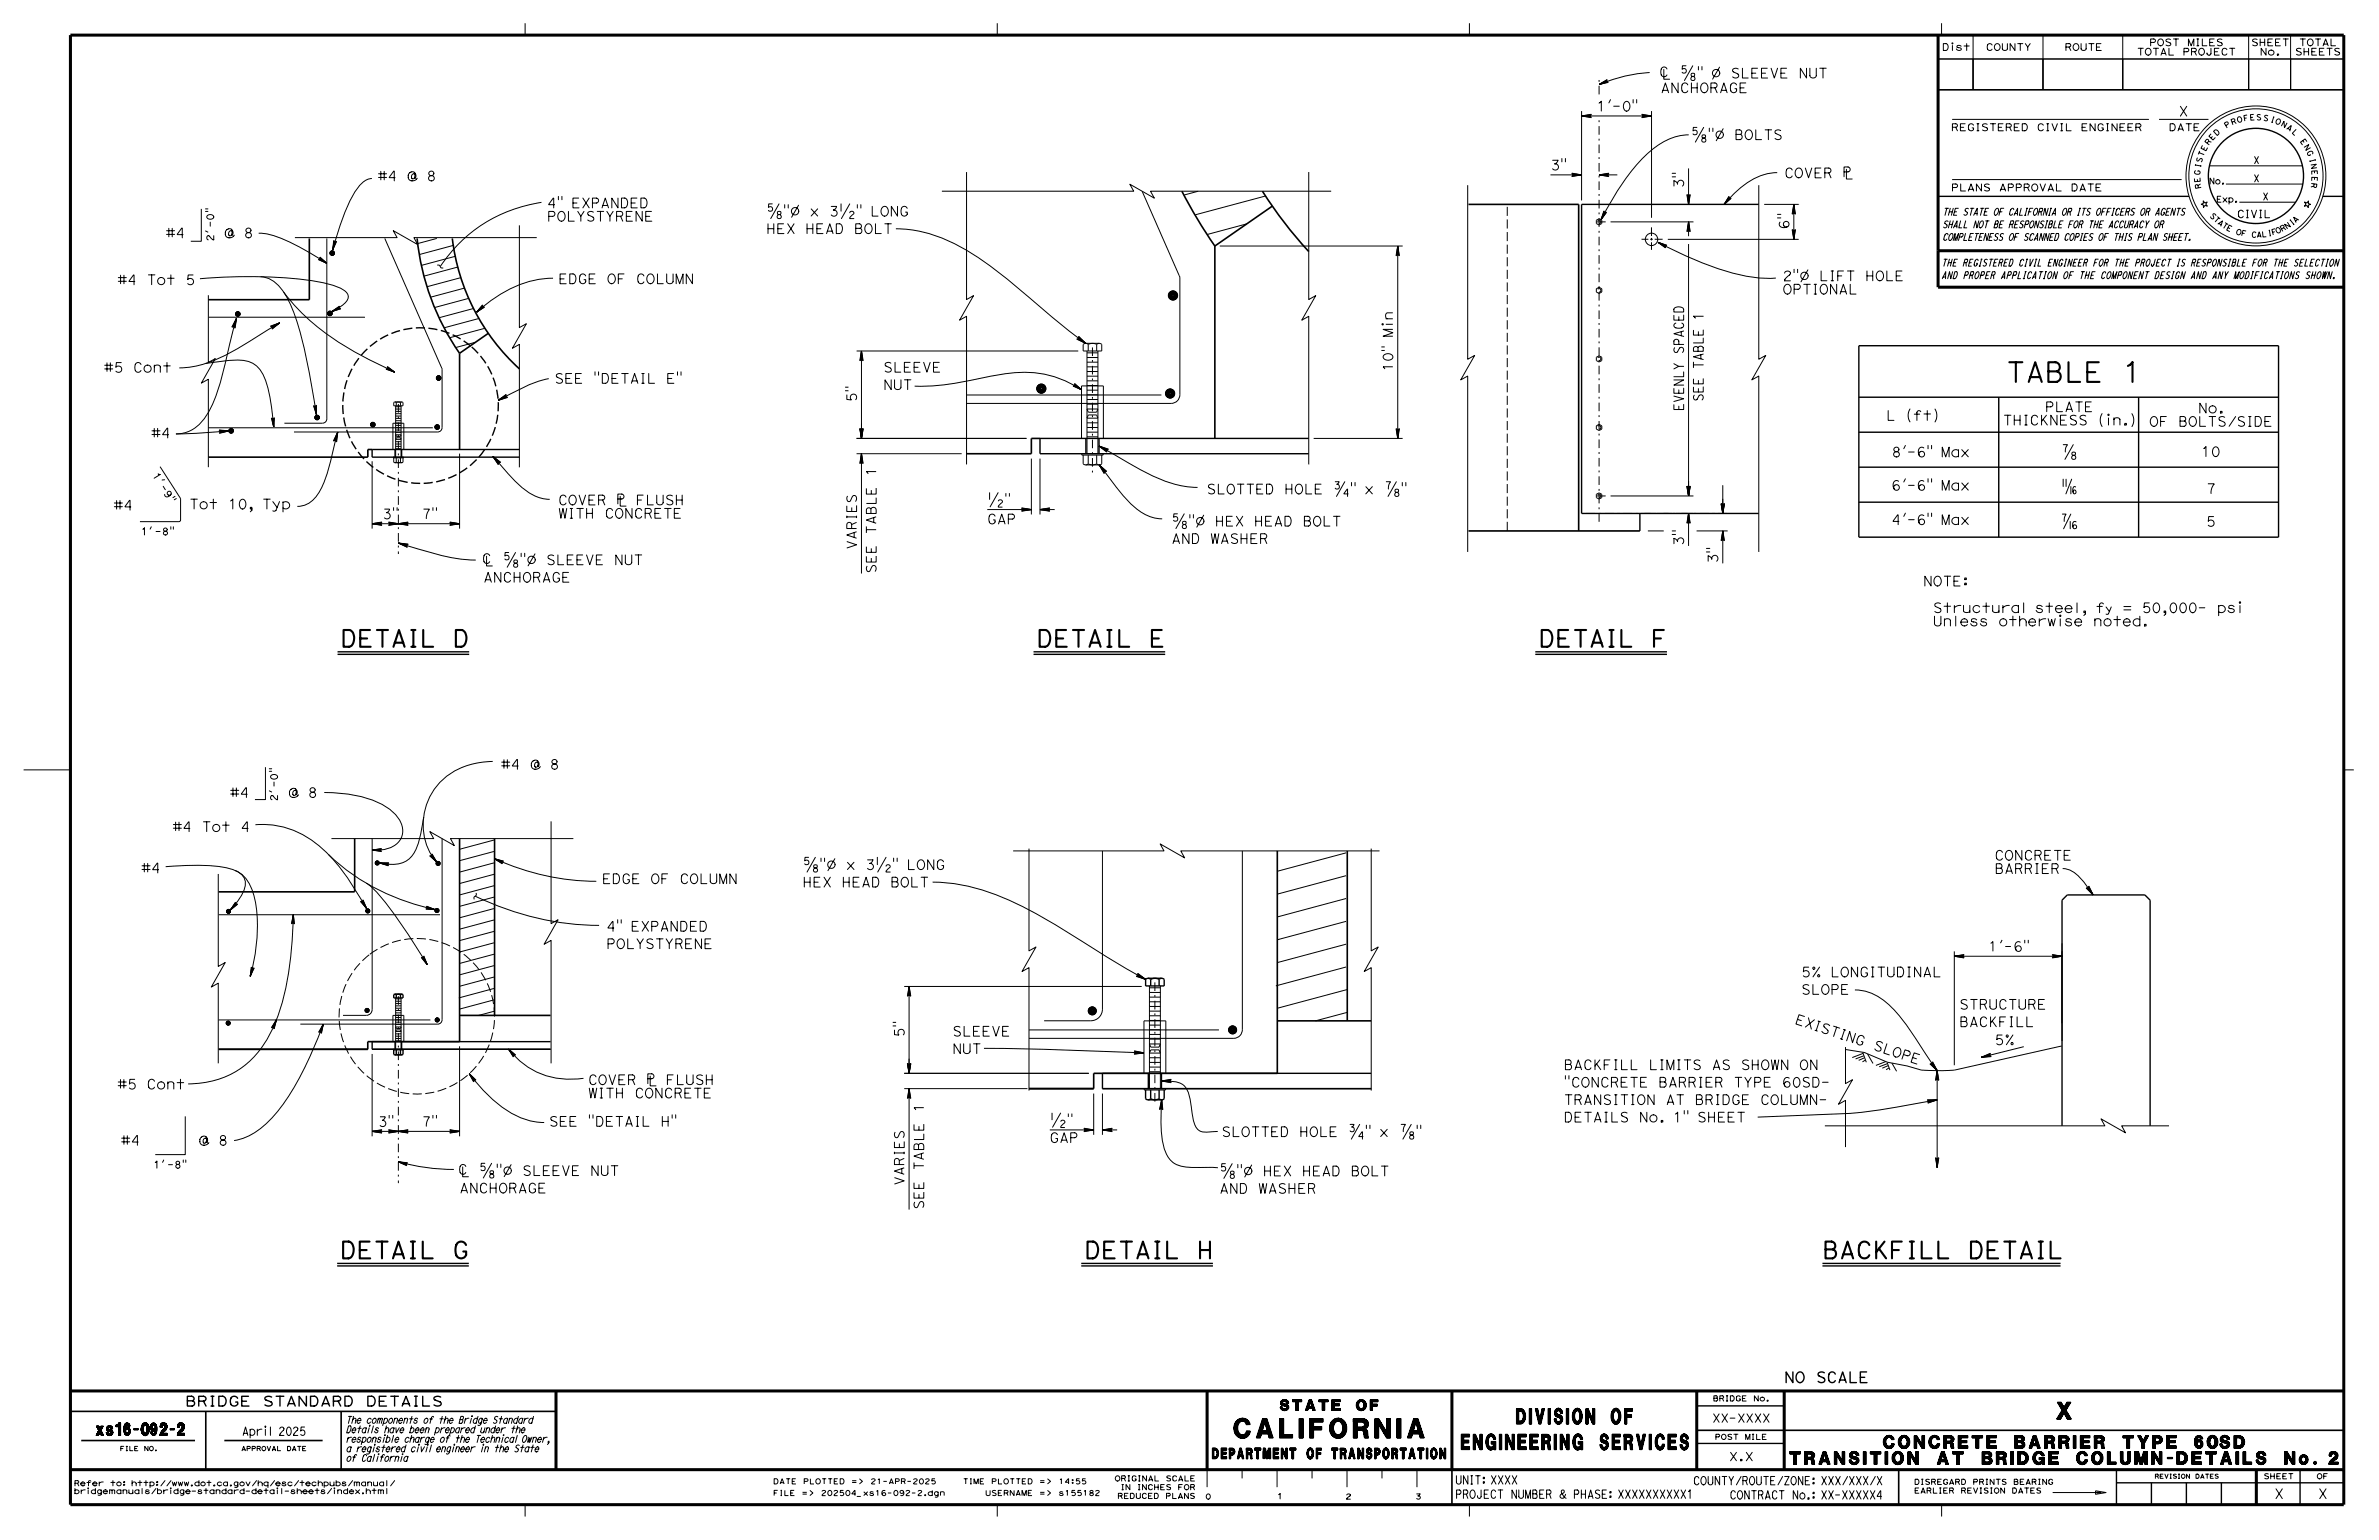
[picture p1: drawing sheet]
<svg xmlns="http://www.w3.org/2000/svg" width="432mm" height="279mm" viewBox="0 0 432 279" stroke-linecap="round" stroke-linejoin="round" font-family="sans-serif">
<defs><g id="words">
<text font-size="3.6" x="364.1" y="69.3">TABLE 1</text>
<text font-size="3.5" x="224" y="260.9">CALIFORNIA</text>
<g font-size="3">
<text x="61.8" y="117.3">DETAIL D</text>
<text x="188.2" y="117.3">DETAIL E</text>
<text x="279.3" y="117.3">DETAIL F</text>
<text x="61.7" y="228.3">DETAIL G</text>
<text x="196.8" y="228.3">DETAIL H</text>
<text x="330.8" y="228.3">BACKFILL DETAIL</text>
<text x="373.3" y="257.5">X</text>
</g>
<g font-size="2.8">
<text x="265.2" y="263">ENGINEERING SERVICES</text>
<text x="275.2" y="258.3">DIVISION OF</text>
</g>
<g font-size="2.3">
<text x="341.8" y="262.8">CONCRETE BARRIER TYPE 60SD</text>
<text x="324.9" y="265.7">TRANSITION AT BRIDGE COLUMN-DETAILS No. 2</text>
</g>
<text font-size="2.2" x="17.5" y="260.4">xs16-092-2</text>
<g font-size="1.9">
<text x="323.8" y="250.8">NO SCALE</text>
<text x="232.3" y="255.9">STATE OF</text>
<text x="220" y="264.7">DEPARTMENT OF TRANSPORTATION</text>
</g>
<g font-size="1.8">
<text x="301.4" y="16.8">ANCHORAGE</text>
<text x="289.8" y="20.2">1'-0&quot;</text>
<text x="395.4" y="21.1">X</text>
<text x="68.6" y="32.8">#4 @ 8</text>
<text x="281.4" y="30.8">3&quot;</text>
<text x="305.6" y="34.2" transform="rotate(-90 305.6 34.2)">3&quot;</text>
<text x="323.9" y="32.3">COVER Â</text>
<text x="99.3" y="40.1">POLYSTYRENE</text>
<text x="99.3" y="37.7">4&quot; EXPANDED</text>
<text x="139.1" y="39.2">?&quot;Ø x 3½&quot; LONG</text>
<text x="324.7" y="41.6" transform="rotate(-90 324.7 41.6)">6&quot;</text>
<text x="29.4" y="43.1">#4</text>
<text x="38.4" y="43.1">@ 8</text>
<text x="139.1" y="42.4">HEX HEAD BOLT</text>
<text x="21.3" y="51.6">#4 Tot 5</text>
<text x="101.3" y="51.5">EDGE OF COLUMN</text>
<text x="323.6" y="53.4">OPTIONAL</text>
<text x="18.9" y="67.5">#5 Cont</text>
<text x="100.6" y="69.5">SEE &quot;DETAIL E&quot;</text>
<text x="160.3" y="70.7">NUT</text>
<text x="160.3" y="67.5">SLEEVE</text>
<text x="252.8" y="67.4" transform="rotate(-90 252.8 67.4)">10&quot; Min</text>
<text x="155.5" y="73" transform="rotate(-90 155.5 73)">5&quot;</text>
<text x="342.3" y="76.3">L (ft)</text>
<text x="363.5" y="77.1">THICKNESS (in.)</text>
<text x="371.2" y="74.7">PLATE</text>
<text x="390.1" y="77.3">OF BOLTS/SIDE</text>
<text x="399" y="74.9">No.</text>
<text x="27.4" y="79.4">#4</text>
<text x="343.3" y="82.9">8'-6&quot; Max</text>
<text x="399.5" y="82.8">10</text>
<text x="159" y="86.4" transform="rotate(-90 159 86.4)">1</text>
<text x="219" y="89.6">SLOTTED HOLE ¾&quot; x ?&quot;</text>
<text x="343.3" y="88.9">6'-6&quot; Max</text>
<text x="400.4" y="89.5">7</text>
<text x="20.6" y="92.5">#4</text>
<text x="34.3" y="92.3">Tot 10, Typ</text>
<text x="69.4" y="94.1">3&quot;</text>
<text x="76.5" y="94.1">7&quot;</text>
<text x="101.3" y="94">WITH CONCRETE</text>
<text x="101.3" y="91.6">COVER Â FLUSH</text>
<text x="179.2" y="95.1">GAP</text>
<text x="343.3" y="95.2">4'-6&quot; Max</text>
<text x="400.4" y="95.5">5</text>
<text x="155.5" y="99.7" transform="rotate(-90 155.5 99.7)">VARIES</text>
<text x="159" y="97" transform="rotate(-90 159 97)">TABLE</text>
<text x="212.6" y="98.6">AND WASHER</text>
<text x="305.6" y="99" transform="rotate(-90 305.6 99)">3&quot;</text>
<text x="87.7" y="105.6">ANCHORAGE</text>
<text x="159" y="104.1" transform="rotate(-90 159 104.1)">SEE</text>
<text x="311.8" y="102.2" transform="rotate(-90 311.8 102.2)">3&quot;</text>
<text x="349" y="106.3">NOTE:</text>
<text x="350.1" y="113.6">Unless otherwise noted.</text>
<text x="384.5" y="111.2">= 50,000- psi</text>
<text x="90.9" y="139.6">#4 @ 8</text>
<text x="41.1" y="144.7">#4</text>
<text x="50.1" y="144.7">@ 8</text>
<text x="25.6" y="158.4">#4</text>
<text x="109.2" y="160.3">EDGE OF COLUMN</text>
<text x="145.6" y="160.9">HEX HEAD BOLT</text>
<text x="145.6" y="157.8">?&quot;Ø x 3½&quot; LONG</text>
<text x="362" y="158.5">BARRIER</text>
<text x="362" y="156.1">CONCRETE</text>
<text x="110" y="172.1">POLYSTYRENE</text>
<text x="110" y="168.9">4&quot; EXPANDED</text>
<text x="360.8" y="172.6">1'-6&quot;</text>
<text x="326.9" y="177.2">5% LONGITUDINAL</text>
<text x="325.7" y="185.7" transform="rotate(18 325.7 185.7)">E X I S T I N G</text>
<text x="326.9" y="180.4">SLOPE</text>
<text x="355.6" y="183.1">STRUCTURE</text>
<text x="164.1" y="188.2" transform="rotate(-90 164.1 188.2)">5&quot;</text>
<text x="172.9" y="191.2">NUT</text>
<text x="172.9" y="188">SLEEVE</text>
<text x="339.9" y="190.4" transform="rotate(18 339.9 190.4)">S L O P E</text>
<text x="355.6" y="186.3">BACKFILL</text>
<text x="362" y="189.5">5%</text>
<text x="21.3" y="197.6">#5 Cont</text>
<text x="106.7" y="196.8">COVER Â FLUSH</text>
<text x="283.8" y="197.2">&quot;CONCRETE BARRIER TYPE 60SD-</text>
<text x="283.8" y="194.1">BACKFILL LIMITS AS SHOWN ON</text>
<text x="106.7" y="199.2">WITH CONCRETE</text>
<text x="167.7" y="201.8" transform="rotate(-90 167.7 201.8)">1</text>
<text x="283.8" y="203.6">DETAILS No. 1&quot; SHEET</text>
<text x="283.8" y="200.4">TRANSITION AT BRIDGE COLUMN-</text>
<text x="21.9" y="207.8">#4</text>
<text x="33.6" y="207.8">@ 8</text>
<text x="68.6" y="204.4">3&quot;</text>
<text x="76.5" y="204.4">7&quot;</text>
<text x="99.6" y="204.3">SEE &quot;DETAIL H&quot;</text>
<text x="190.5" y="207.3">GAP</text>
<text x="221.7" y="206.2">SLOTTED HOLE ¾&quot; x ?&quot;</text>
<text x="164.1" y="215.1" transform="rotate(-90 164.1 215.1)">VARIES</text>
<text x="167.7" y="212.4" transform="rotate(-90 167.7 212.4)">TABLE</text>
<text x="83.4" y="216.4">ANCHORAGE</text>
<text x="167.7" y="219.5" transform="rotate(-90 167.7 219.5)">SEE</text>
<text x="221.3" y="216.5">AND WASHER</text>
<text x="33.6" y="255.1">BRIDGE STANDARD DETAILS</text>
<text x="412.8" y="271.9">X</text>
<text x="420.7" y="271.9">X</text>
</g>
<g font-size="1.5">
<text x="43.9" y="260.4">April 2025</text>
<text x="310.7" y="258">XX-XXXX</text>
<text x="264.1" y="269.3">UNIT: XXXX</text>
<text x="307.3" y="269.4">COUNTY/ROUTE/ZONE: XXX/XXX/X</text>
<text x="313.8" y="265">X.X</text>
<text x="264.1" y="271.8">PROJECT NUMBER &amp; PHASE: XXXXXXXXXX1</text>
<text x="313.9" y="272">CONTRACT No.: XX-XXXXX4</text>
</g>
<g font-size="1.4">
<text x="406" y="39.5">CIVIL</text>
<text x="382.1" y="111.2">y</text>
</g>
<g font-size="1.3">
<text x="354.1" y="23.7">REGISTERED CIVIL ENGINEER</text>
<text x="393.6" y="23.7">DATE</text>
<text x="409" y="29.7">X</text>
<text x="354.1" y="34.7">PLANS APPROVAL DATE</text>
<text x="409" y="33">X</text>
<text x="352.5" y="41.3">SHALL NOT BE RESPONSIBLE FOR THE ACCURACY OR</text>
<text x="352.5" y="39.1">THE STATE OF CALIFORNIA OR ITS OFFICERS OR AGENTS</text>
<text x="410.7" y="36.3">X</text>
<text x="38.8" y="43.8" transform="rotate(-90 38.8 43.8)">2'-0&quot;</text>
<text x="352.5" y="43.6">COMPLETENESS OF SCANNED COPIES OF THIS PLAN SHEET.</text>
<text x="352.4" y="50.6">AND PROPER APPLICATION OF THE COMPONENT DESIGN AND ANY MODIFICATIONS SHOWN.</text>
<text x="352.4" y="48.3">THE REGISTERED CIVIL ENGINEER FOR THE PROJECT IS RESPONSIBLE FOR THE SELECTION</text>
<text x="27.6" y="86.2" transform="rotate(58 27.6 86.2)">1 '</text>
<text x="29" y="88.4" transform="rotate(58 29 88.4)">- 9 &quot;</text>
<text x="25.6" y="97.1">1'-8&quot;</text>
<text x="50.4" y="145.4" transform="rotate(-90 50.4 145.4)">2'-0&quot;</text>
<text x="27.8" y="211.9">1'-8&quot;</text>
<text x="62.8" y="263.4">a registered civil engineer in the State</text>
<text x="62.8" y="261.7">responsible charge of the Technical Owner,</text>
<text x="62.8" y="260">Details have been prepared under the</text>
<text x="62.8" y="258.2">The components of the Bridge Standard</text>
<text x="62.8" y="265.1">of California</text>
</g>
<g font-size="1.2">
<text x="352.5" y="9.2">Dist</text>
<text x="360.4" y="9.2">COUNTY</text>
<text x="374.7" y="9.2">ROUTE</text>
<text x="387.8" y="10">TOTAL PROJECT</text>
<text x="390.1" y="8.3">POST MILES</text>
<text x="408.6" y="8.3">SHEET</text>
<text x="410.2" y="10">No.</text>
<text x="416.5" y="10">SHEETS</text>
<text x="417.3" y="8.3">TOTAL</text>
</g>
<g font-size="1.1">
<text x="400.9" y="33.4">No.</text>
<text x="402.3" y="36.7">Exp.</text>
</g>
<g font-size="1">
<text x="404.1" y="23.3" transform="rotate(-31 404.1 23.3)">P</text>
<text x="405.1" y="22.7" transform="rotate(-20 405.1 22.7)">R</text>
<text x="406.1" y="22.3" transform="rotate(-15 406.1 22.3)">O</text>
<text x="407.3" y="22" transform="rotate(-10 407.3 22)">F</text>
<text x="408.4" y="21.8" transform="rotate(-4 408.4 21.8)">E</text>
<text x="409.5" y="21.8" transform="rotate(1 409.5 21.8)">S</text>
<text x="410.7" y="21.8" transform="rotate(12 410.7 21.8)">S</text>
<text x="412" y="22.1" transform="rotate(17 412 22.1)">I</text>
<text x="412.9" y="22.3" transform="rotate(22 412.9 22.3)">O</text>
<text x="413.9" y="22.8" transform="rotate(28 413.9 22.8)">N</text>
<text x="414.9" y="23.3" transform="rotate(33 414.9 23.3)">A</text>
<text x="399.6" y="29.6" transform="rotate(-74 399.6 29.6)">S</text>
<text x="399.9" y="28.5" transform="rotate(-69 399.9 28.5)">T</text>
<text x="400.3" y="27.5" transform="rotate(-63 400.3 27.5)">E</text>
<text x="400.9" y="26.4" transform="rotate(-53 400.9 26.4)">R</text>
<text x="401.5" y="25.5" transform="rotate(-47 401.5 25.5)">E</text>
<text x="402.3" y="24.7" transform="rotate(-42 402.3 24.7)">D</text>
<text x="415.9" y="24" transform="rotate(44 415.9 24)">L</text>
<text x="417.4" y="25.6" transform="rotate(55 417.4 25.6)">E</text>
<text x="418.1" y="26.6" transform="rotate(60 418.1 26.6)">N</text>
<text x="418.6" y="27.6" transform="rotate(65 418.6 27.6)">G</text>
<text x="419.2" y="28.9" transform="rotate(76 419.2 28.9)">I</text>
<text x="419.4" y="29.8" transform="rotate(81 419.4 29.8)">N</text>
<text x="399.3" y="31.8" transform="rotate(-85 399.3 31.8)">G</text>
<text x="399.4" y="33.1" transform="rotate(-96 399.4 33.1)">E</text>
<text x="399.4" y="30.5" transform="rotate(-79 399.4 30.5)">I</text>
<text x="399.6" y="34.2" transform="rotate(-101 399.6 34.2)">R</text>
<text x="419.5" y="33.1" transform="rotate(98 419.5 33.1)">R</text>
<text x="419.6" y="30.9" transform="rotate(87 419.6 30.9)">E</text>
<text x="419.6" y="32" transform="rotate(92 419.6 32)">E</text>
<text x="401" y="39.2" transform="rotate(46 401 39.2)">S</text>
<text x="401.7" y="39.9" transform="rotate(41 401.7 39.9)">T</text>
<text x="402.4" y="40.6" transform="rotate(37 402.4 40.6)">A</text>
<text x="403.2" y="41.1" transform="rotate(32 403.2 41.1)">T</text>
<text x="404" y="41.7" transform="rotate(27 404 41.7)">E</text>
<text x="415" y="41.6" transform="rotate(-34 415 41.6)">N</text>
<text x="416" y="40.9" transform="rotate(-38 416 40.9)">I</text>
<text x="416.6" y="40.5" transform="rotate(-43 416.6 40.5)">A</text>
<text x="405.7" y="42.4" transform="rotate(18 405.7 42.4)">O</text>
<text x="406.7" y="42.7" transform="rotate(13 406.7 42.7)">F</text>
<text x="408.6" y="43" transform="rotate(4 408.6 43)">C</text>
<text x="409.6" y="43.1" transform="rotate(-1 409.6 43.1)">A</text>
<text x="410.5" y="43" transform="rotate(-6 410.5 43)">L</text>
<text x="411.7" y="42.9" transform="rotate(-10 411.7 42.9)">I</text>
<text x="412.4" y="42.7" transform="rotate(-15 412.4 42.7)">F</text>
<text x="413.3" y="42.4" transform="rotate(-24 413.3 42.4)">O</text>
<text x="414.2" y="42.1" transform="rotate(-29 414.2 42.1)">R</text>
<text x="310.9" y="254.2">BRIDGE No.</text>
<text x="311.2" y="261.2">POST MILE</text>
<text x="13.4" y="269.6">Refer to: http://www.dot.ca.gov/hq/esc/techpubs/manual/</text>
<text x="140.3" y="269.2">DATE PLOTTED =&gt;</text>
<text x="158" y="269.2">21-APR-2025</text>
<text x="174.7" y="269.2">TIME PLOTTED =&gt;</text>
<text x="192.1" y="269.2">14:55</text>
<text x="202.3" y="268.7">ORIGINAL SCALE</text>
<text x="347.4" y="269.3">DISREGARD PRINTS BEARING</text>
<text x="410.8" y="268.3">SHEET</text>
<text x="420.5" y="268.3">OF</text>
<text x="13.4" y="271">bridgemanuals/bridge-standard-detail-sheets/index.html</text>
<text x="140.3" y="271.3">FILE =&gt;</text>
<text x="149" y="271.3">202504_xs16-092-2.dgn</text>
<text x="178.8" y="271.3">USERNAME =&gt;</text>
<text x="192.1" y="271.3">s155182</text>
<text x="202.8" y="271.9">REDUCED PLANS</text>
<text x="203.4" y="270.3">IN INCHES FOR</text>
<text x="218.8" y="272">0</text>
<text x="231.8" y="271.9">1</text>
<text x="244.2" y="272">2</text>
<text x="256.9" y="272">3</text>
<text x="347.4" y="270.9">EARLIER REVISION DATES</text>
</g>
<g font-size=".8">
<text x="21.8" y="263.2">FILE NO.</text>
<text x="43.8" y="263.2">APPROVAL DATE</text>
<text x="391.1" y="268.2">REVISION DATES</text>
</g>
</g></defs>
<g fill="none" stroke="#000" stroke-width=".18">
<path d="M95.3 4.2v2.2M181 4.2v2.2M266.7 4.2v2.2M291.6 14.8l.2 .1M291.6 14.8l-1.3 .5M291.7 14.7l-1.4 .6M291.7 14.6v-.2l-1.4 .9M291.7 14.6l-1.4 .7M291.7 14.6l-.1 .2M291.7 14.5l-1.4 .8M291.7 14.8l-1.4 .5M291.8 14.9h.1l-1.6 .4"/>
<path d="M291.8 14.9l-1.5 .4M292.3 18.1l-.3 .6M296.4 18.1v.6M297.1 18.1v.6M299.4 13.2a27.7 27.7 0 0 0-9.1 2.1M302 12.6v1.8h1M302.6 12.5a.6 .6 0 0 0-.8-.3 .6 .6 0 0 0-.4 .7 .67 .67 0 0 0 .2 .8 .67 .67 0 0 0 .8 .1l.2-.2M306 11.9h-.6l-.1 .7 .3-.2a.42 .42 0 0 1 .5 .6 .42 .42 0 0 1-.8 .1M307.2 13.9a.38 .38 0 0 0-.2 .5 .38 .38 0 0 0 .6 0 .38 .38 0 0 0-.3-.5l-.3-.1v-.5l.6 .1v.4l-.3 .1M307.2 11.9l-1.5 2.7M308.3 12.1v.6M308.9 12.1v.6"/>
<path d="M312.1 12.2l-1.2 2.2M315.5 12.5a.58 .58 0 0 0-.6-.1 .58 .58 0 0 0-.4 .5l.5 .3a.47 .47 0 0 1 .5 .3 .47 .47 0 0 1-.2 .6h-.4l-.4-.2M316.3 12.4v1.8h1M318 13.3h.7M319 12.4h-1v1.8h1.1M319.7 13.3h.7M320.8 12.4h-1.1v1.8h1.1M321.5 12.4l.5 1.8 .6-1.8M323.2 13.3h.8M324.3 12.4h-1.1v1.8h1.1M327.9 12.4v1.8l-1.1-1.8v1.8M328.5 12.4v1.3a.6 .6 0 0 0 .6 .5 .6 .6 0 0 0 .6-.5v-1.3"/>
<path d="M330.3 12.4h1.2M330.9 12.4v1.8M351.8 10.7h6.3v5.6h-6.3zM351.8 10.7h73.6M352.4 4.2v2.2M354.4 8.3v.9M358.1 10.7h12.7v5.6h-12.7zM358.1 6.4v9.9M370.8 6.4v9.9M370.8 10.7h14.5v5.6h-14.5zM385.3 10.7h22.8v5.6h-22.8zM385.3 6.4v9.9"/>
<path d="M408.1 6.4v9.9M408.1 10.7h7.7v5.6h-7.7zM415.8 6.4v9.9M415.8 10.7h9.6v5.6h-9.6zM36.5 37.9v5.9h-1.9M37.3 37.9h.4M37.3 38.4h.4M67.5 32.4a3.5 3.5 0 0 0-2.7 1.9 37.7 37.7 0 0 0-4.4 11M98.3 36.7a26.4 26.4 0 0 0-18.4 11.7M101.3 35.6v.6M102 35.6v.6M140.2 37h-.7v.6l.2-.1a.42 .42 0 0 1 .5 .6 .42 .42 0 0 1-.7 .1"/>
<path d="M141.4 38.9a.38 .38 0 0 0-.3 .6 .38 .38 0 0 0 .6 0 .38 .38 0 0 0-.2-.6l-.4-.1 .1-.4h.5v.4l-.2 .1M141.4 37l-1.5 2.7M142.4 37.1v.6M143.1 37.1v.6M144.9 37.2l-1.2 2.2M152.7 37v1.3M154.2 38.6a.37 .37 0 0 1 .5-.3 .37 .37 0 0 1 .2 .5l-.6 .6-.1 .3h.8M154.2 37l-1.5 2.7M155.6 37.1v.6M156.3 37.1v.6M171 34.7h34.8l-.7-1.3 4.4 2.6-.7-1.3h32.8M175.4 31.2v23.1l1.3-.7-2.5 4.5 1.2-.7v26.9"/>
<path d="M207.3 34.7l6.8 15.6 .1 21.3a1.58 1.58 0 0 1-1.6 1.6h-37.2M217.5 34.7l-2.6 .7M229.7 35.6l-12.8 3.4M237.5 31.2v23.1l1.3-.7-2.5 4.5 1.2-.7v26.9M266.4 33.6v31.6l1.3-.7-2.6 4.4 1.3-.7v31.9M281.4 31.7h5.7M283.5 28.8v.6M284.1 28.8v.6M285.3 31.4l1.8 .3-1.8 .3 .2-.3zM285.3 31.5l1.8 .2M285.4 31.6l1.7 .1M285.4 31.7h1.7"/>
<path d="M287.1 31.7l-1.7 .1M287.1 21h12.7M287.1 31.7l-1.8 .3M287.1 21l1.7-.3-.1 .3 .1 .4zM287.1 21l1.7 .2M287.1 21l1.6 .1M287.1 20.2v16.2M287.1 31.7l-1.7 .2M287.1 21l1.7 .3M288.7 21h-1.6M288.8 20.9l-1.7 .1M288.8 20.8l-1.7 .2"/>
<path d="M290.2 31.7h3.4M290.2 31.7l1.8-.3-.2 .3 .2 .3zM290.2 31.7l1.7 .2M290.2 31.7l1.7 .1M290.2 31.7l1.8 .3M291.2 38.3l-.6 1.6M291.2 38.4l.1 .1M291.2 38.4l-.1-.1-.5 1.6M291.2 38.4l-.6 1.5M291.2 38.5l-.6 1.4M291.3 38.5l-.7 1.4M291.4 38.5l-.8 1.4"/>
<path d="M291.4 38.5h.2l-1 1.4M291.4 38.5h-.1M291.5 38.5l-.9 1.4M291.9 31.7h-1.7M291.9 31.6l-1.7 .1M292 31.5l-1.8 .2M298 20.8l1.8 .2M298.1 20.9l1.7 .1M298.1 21h1.7M299.8 21l-1.8-.3 .2 .3-.1 .2M299.8 21l-1.8 .4 .1-.2M299.8 21l-1.8 .3"/>
<path d="M299.8 20.2v19.3M299.8 21l-1.7 .2M299.8 21l-1.7 .1M303.5 31.4h.6M303.5 32.1h.6M306.2 35.3l.3 1.8M306.3 35.4l-.1-.1 .3 1.8M306.3 35.4l.2 1.7M306.3 35.4l.2 .1 .3-.2-.3 1.8M306.4 35.4l.1 1.7M306.5 30.6v6.5M306.5 24.5a12.1 12.1 0 0 0-8.5 4.3 45.5 45.5 0 0 0-7.4 11.1"/>
<path d="M306.6 35.4l-.1 1.7M306.7 35.3l-.2 1.8M308 23.1h-.6l-.1 .6 .2-.1a.42 .42 0 0 1 .5 .6 .42 .42 0 0 1-.7 .1M309.2 25a.38 .38 0 0 0-.3 .6 .38 .38 0 0 0 .7 0 .38 .38 0 0 0-.3-.6l-.3-.1v-.4h.5v.4l-.2 .1M309.2 23.1l-1.5 2.7M310.3 23.3v.6M310.9 23.3v.6M312.8 23.4l-1.3 2.1M313.8 35.7l-.9 1.4M313.9 35.8l-1 1.3M313.9 35.9l-1 1.2M313.9 35.9l.2 .1"/>
<path d="M313.9 35.9l-.1-.3-.9 1.5M314 35.9l-1.1 1.2M314.1 36h.1l-1.3 1.1M314.1 36l-1.2 1.1M315.1 23.6h.6a.44 .44 0 0 1 .4 .3 .44 .44 0 0 1-.2 .5 .5 .5 0 0 1 .3 .5 .5 .5 0 0 1-.3 .4h-.8zM315.1 24.4h.8M317 23.7a.66 .66 0 0 1 .8 0 .66 .66 0 0 1 .3 .7 .7 .7 0 0 1-.7 .9 .7 .7 0 0 1-.7-.9zM318.7 23.6v1.7h1M319.2 33.6v31.6l1.3-.7-2.5 4.4 1.2-.7v31.9M320.2 37.1h6.3M320.4 23.6h1.2M321 23.6v1.7"/>
<path d="M322.6 31.3a11.2 11.2 0 0 0-7.9 3.9l-1.8 1.9M322.6 38.9h.6M322.6 39.5h.6M323.2 23.7a.58 .58 0 0 0-.6-.1 .58 .58 0 0 0-.4 .5l.5 .3a.47 .47 0 0 1 .5 .3 .47 .47 0 0 1-.2 .6h-.4l-.4-.2M325.6 37.1l.1 1.7M325.6 37.1l-.2 1.7M325.6 37.1v6.3M325.6 37.1l.3 1.8-.3-.2-.3 .2zM325.6 37.1l-.1 1.6M325.6 37.1l.2 1.7M325.6 37.1l.1 1.6M354.3 32.6h41.7"/>
<path d="M354.3 21.7h35.7M391.9 21.7h9M399.9 36.4l.3 .4 .4-.1-.2 .3 .2 .4-.4-.1-.3 .4v-.5l-.4-.1 .4-.2zM401 30.1h16.9M404 33.4h14M406.5 36.7h10.2M418.3 36.7l.4 .1 .3-.3v.4l.4 .2-.4 .1v.5l-.3-.4-.4 .1 .2-.4zM36.3 50.6a88 88 0 0 1 22.2 .7 10.2 10.2 0 0 1 4.2 1.5l.4 .5 .1 .6-.2 .6-.5 .6-.9 .7-1.4 .7M37.3 41.9l.4 .2M37.8 53.6v12.2l1.3-.7-2.6 4.4 1.3-.7v16M37.9 57.6h28.3M42.4 59.3h-.1"/>
<path d="M42.9 57.8l-.4 1.5M42.9 57.8l-.4 1.6M42.9 57.8l-.5 1.5M42.9 57.8l-.8 1.6 .2-.1M42.9 57.8l-.7 1.5M42.9 57.8l-.8 2.8a82.1 82.1 0 0 1-3.5 12.6 9.6 9.6 0 0 1-4.2 5l-1.1 .4-1.4 .1 3.9-.1 5.8-.4M42.9 57.8l-.3 1.7M42.9 57.8l-.6 1.5M42.9 57.8l-.2 1.7-.3-.2M47 42.3a15.4 15.4 0 0 1 7 2.3l5.3 3.2M47.3 50.2a5.3 5.3 0 0 1 4.2 2.8 31.8 31.8 0 0 1 3.9 10.9l2 11.3M49.2 59.3l.2 .1"/>
<path d="M50.8 58.6l-1.3 .7a92.4 92.4 0 0 1-10.1 5.9 17.5 17.5 0 0 1-6.9 1.5M50.8 58.6l-1.4 1M50.8 58.6l-1.5 .7M50.8 58.6l-1.4 1.1v-.3M50.8 58.6l-1.6 .7M50.8 58.6l-1.6 .6M50.8 58.6l-1.7 .6 .1 .1M50.8 58.6l-1.4 .8M50.8 58.6l-1.4 .9M51.5 53a42.7 42.7 0 0 0 15.4 12.2l4.7 2.3M53.5 43.1h18.6l-.7-1.3 4.4 2.6-.7-1.3h22.3M57.8 47.1l1.5 .7"/>
<path d="M57.9 47l-.1 .1 1.5 .7M57.9 47l1.4 .8M58 47l1.3 .8M58.1 47l1.2 .8M58.1 47h-.2M58.1 47v-.4l1.2 1.2M58.1 46.8l1.2 1M58.1 46.9l1.2 .9M58.1 46.7l1.2 1.1M59.3 43.3v32.7a.79 .79 0 0 1-.8 .8h-6.9M60.6 43.7l-.2 1.6M60.7 43.8l-.3 1.5"/>
<path d="M60.7 43.8l-.1-.2-.2 1.7M60.7 43.8l.1 .1M60.8 43.9l-.4 1.4M60.9 43.9l-.5 1.4M60.9 43.8h.2l-.7 1.5M60.9 43.8l-.5 1.5M60.9 43.8l-.1 .1M61 43.8l-.6 1.5M61.6 55.9l-1.4 .6M61.6 55.9h.1M61.6 55.8l-1.4 .7M61.6 55.7v.2"/>
<path d="M61.6 55.7v-.2l-1.4 1M61.6 55.7l-1.4 .8M61.6 55.6l-1.4 .9M61.7 55.9l-1.5 .6M61.7 55.9l.2 .1-1.7 .5M61.8 56l-1.6 .5M69.8 43.3l10.4 23.6v10.7a.79 .79 0 0 1-.8 .8h-26M79.3 43.3l-3.5 .9M79.4 48.1l.4 .1 .3 .4h.4M82.3 44.5l-6.2 1.7M82.6 46.5l-6.1 1.6M83.1 48.4l-6.1 1.7"/>
<path d="M83.7 50.4l-6.2 1.6M84.3 52.3l-6.1 1.6M85.1 54.1l-6.2 1.7M85.9 56l-6.2 1.6M86.9 57.8l-6.3 1.7M87.6 55.4l-1.1 1.2M87.6 55.5l-1.1 1.1M87.6 55.5v-.2l-1.1 1.3M87.6 55.5v.1M87.6 55.6l-1.1 1M87.6 55.6l.2 .1M87.7 55.7l-1.2 .9"/>
<path d="M87.8 55.7h.2l-1.5 .9M87.8 55.7l-1.3 .9M87.9 55.7l-1.4 .9M88 59.6l-6.4 1.7M94.3 40.9v18.5l1.2-.7-2.5 4.5 1.3-.7v22.3M100.4 50.5a19.9 19.9 0 0 0-12.7 5.1l-1.2 1M162.6 41.5a26.8 26.8 0 0 1 14.8 5.1 168.9 168.9 0 0 1 14.8 11.9l4.9 3.8M221.4 44.6h33.2M226.3 40.6l-7.1 1.9M251.5 58.8h1.3M253.7 44.6l.1 1.7M253.7 44.6l.2 1.7"/>
<path d="M253.7 44.6l-.3 1.8 .3-.2 .2 .1M253.7 44.6l-.2 1.8M253.7 44.6l.2 1.8M253.7 44.6l-.1 1.7M253.7 44.6l-.2 1.7M253.7 44.6l.3 1.8-.1-.1M253.7 44.6v34.9M292.3 40.3h15.1M297.9 43.4h1.3M299.5 43.4h.5M299.8 41.2v1.6M299.8 43.2v.4"/>
<path d="M299.8 44v1.3M300.3 43.4h1.5M301 44l1.4 .6M301 44l1.3 .9M301 44a58.7 58.7 0 0 0 16.8 6.3l2.4 .2h2.1M301 44l1.6 .5-.2 .1M301 44l1.3 .8M301 44l1.3 .7M301 44l1.5 .5M301 44l1.3 1v-.2M301 44l1.3 .6M302.3 44.7v.1"/>
<path d="M302.4 44.6l-.1 .1M302.7 43.4h23.8M303.9 56a1.17 1.17 0 0 1 1.7 .1v.5h-1.8zM304.2 58.6a.47 .47 0 0 0-.4 .6 .47 .47 0 0 0 .6 .3 .86 .86 0 0 0 1.2-.4l-.3-.5M304.7 57.5v.6M305.6 57.2v.9h-1.8v-.9M306.5 40.3l-.3 1.7M306.5 40.3v2.6M306.5 44.3v45.7M306.5 40.3l.3 1.7-.2-.1M306.5 40.3l-.2 1.6M306.5 40.3l-.1 1.6"/>
<path d="M306.5 40.3l.2 1.7M306.5 40.3l.1 1.6M306.5 40.3l-.3 1.7 .1-.1M306.6 41.9h-.1h-.2M309.1 59.9v.9h-1.7v-.9M309.1 57.4h-1.7l.3 .3M323.9 49.6a.49 .49 0 0 1 .7-.4 .49 .49 0 0 1 .2 .7l-.6 .5-.3 .6h1.1M325.3 41.6l.3 .2 .3-.2-.3 1.8zM325.4 41.7l.2 1.7M325.5 41.8l.1 1.6M325.6 48.9v.6M325.7 41.8l-.1 1.6"/>
<path d="M325.7 41.7l-.1 1.7M325.8 41.7l-.2 1.7M326.3 48.9v.6M328.1 49l-1.2 2.1M330.5 49.2v1.7h1.1M332.4 50.9h.4M332.4 49.2h.4M332.6 49.2v1.7M333.6 50.1h.7M334.6 49.2h-1v1.7M335.3 49.2h1.2M335.9 49.2v1.7"/>
<path d="M338.9 50.1h1M338.9 49.2v1.7M339.9 49.2v1.7M340.8 49.3a.66 .66 0 0 1 .8 0 .66 .66 0 0 1 .3 .7 .7 .7 0 0 1-.7 .9 .7 .7 0 0 1-.7-.9zM342.5 49.2v1.7h1M344.2 50.1h.7M345.2 49.2h-1v1.7h1.1M37.3 65.9l2.9-.4a11.7 11.7 0 0 1 5.3 .2 4.7 4.7 0 0 1 2.5 2.8 28.8 28.8 0 0 1 1.7 9M37.8 77.6h40.8M39.8 78.1l1.8 .1M39.9 78.2h1.7M41.6 78.2l-1.7 .3"/>
<path d="M41.6 78.2l-1.8-.2 .2 .3M41.6 78.2l-1.6 .1M41.6 78.2l-1.8 .3M41.6 78.2h-1.7M41.6 78.2l-1.8 .4 .2-.3M41.6 78.2l-1.7 .2M49.3 75.9l.4 1.6M49.4 75.9l.1 .1M49.4 75.9l-.1-.1 .4 1.7M49.4 75.9l.3 1.6M49.5 75.9l.2 1.6M49.5 76l.2 1.5"/>
<path d="M49.6 75.9l.1 1.6M49.7 75.9l.1-.1-.1 1.7M49.7 75.9v1.6M49.7 75.9l-.2 .1M49.7 75.8v1.7M57 73.6l.4 1.6M57.1 73.7l-.2-.1 .5 1.6M57.1 73.7l.3 1.5M57.1 73.7h.1M57.2 73.7l.2 1.5M57.3 73.7l.1 1.5M57.3 73.6l.1-.1v1.7"/>
<path d="M57.3 73.6l-.1 .1M57.3 73.6l.1 1.6M57.4 73.6v1.6M60.9 79.9l.1 .2M60.9 79.9l-.2 .1M61.3 78.4l-.3 1.7M61.3 78.4l-.4 1.5M61.3 78.4l-.7 1.6M61.3 78.4l-.8 1.6h.2M61.3 78.4a74.2 74.2 0 0 1-2.8 9.7 6.1 6.1 0 0 1-3.5 3.6l-1 .2M61.3 78.4l-.5 1.5M61.3 78.4l-.6 1.6"/>
<path d="M61.3 78.4l-.2 1.8-.1-.1M61.3 78.4l-.4 1.6M70.1 66.9l1.5 .6M70.2 66.9l-.2 .1 1.6 .5M70.2 66.9l1.4 .6M70.3 66.9l1.3 .6M70.3 66.6l1.3 .9M70.3 66.7v-.2l1.3 1M70.3 66.7v.1M70.3 66.7l1.3 .8M70.3 66.8l1.3 .7M70.3 66.8l-.1 .1"/>
<path d="M71.7 72.9h1.2M71.8 74.6h1M71.8 75.1h1M71.8 75.5h1M71.8 75.9h1M71.8 76.3h1M71.8 77.2h1M71.8 78h1M71.8 78.4h1M71.8 73.6v9.3M71.8 78.9h1l-.1 .3h-.8zM71.8 73.8h1"/>
<path d="M71.8 74.2h1M71.9 73h.8M71.9 73h-.4v.6h1.6v-.6h-.4M71.9 73v.6M71.9 79.4h.8l.1 .3h-1zM72.7 73v.6M72.8 73.6v9.3M86.3 62.1l-3.6 .9M91.8 71.9l-1.4 .7M91.8 71.9l.3 .2-1.7 .5M91.9 71.8l-1.5 .8M91.9 71.7l-.1 .2"/>
<path d="M91.9 71.7v-.1l-1.5 1M91.9 71.7l-1.5 .9M91.9 71.6l-1.5 1M91.9 72l-1.5 .6M92 72l-1.6 .6M92.1 72.1l-1.7 .5M99.6 68.7a35.8 35.8 0 0 0-9.2 3.9M108 67.5v.6M108.6 67.5v.6M123 67.5v.6M123.6 67.5v.6M153.4 70.2h.6"/>
<path d="M153.4 70.9h.6M155.5 79.5h30.8M155.5 63.7h40.2M156.1 77.8l.3 .1 .3-.1-.3 1.7zM156.1 77.8l.3 1.7M156.2 65.4l.2-.1 .1 .1M156.2 77.9l.2 1.6M156.3 77.9l.1 1.6M156.4 63.7l-.3 1.8 .1-.1M156.4 63.7l.2 1.7M156.4 63.7l-.1 1.6M156.4 63.7l-.2 1.7"/>
<path d="M156.4 63.7l.3 1.8-.2-.1M156.4 63.7v15.8M156.4 63.7l.1 1.7M156.4 63.7l-.3 1.7M156.4 63.7v1.6M156.4 77.9v1.6M156.5 77.9l-.1 1.6M156.6 77.8l-.2 1.7M166 70.1a58.3 58.3 0 0 0 14-1.9 20.8 20.8 0 0 1 14.5 1.5l1.8 1M175.4 71.7h35.4M194.8 70l1.5 .7M194.9 70h-.2l1.6 .7"/>
<path d="M194.9 70l1.4 .7M195 69.9l1.3 .8M195 69.9l-.1 .1M195 69.8l1.3 .9M195 69.7l1.3 1M195 69.7v-.1l1.3 1.1M195 69.7v.2M195.5 61.5l1.6 .8M195.6 61.5l1.5 .8M195.6 61.5h-.2l1.7 .8M195.7 61.4l1.4 .9M195.8 61.4v-.4l1.3 1.3"/>
<path d="M195.8 61.4l-.2 .1M195.8 61.4l1.3 .9M195.8 61.3l1.3 1M195.8 61.2l1.3 1.1M195.8 61.1l1.3 1.2M196.3 79.5v-9.5h4v9.5M197.1 62.3h2.4M197.3 65.7h2M197.3 66.6h2M197.3 67.4h2M197.3 68.3h2M197.3 69.1h2"/>
<path d="M197.3 69.9h2M197.3 70.8h2M197.3 72.5h2M197.3 73.3h2M197.3 63.7v18.6M197.3 74.2h2l-.3 .6h-1.5zM197.3 76.7h2M197.3 77.6h2M197.3 78.4h2M197.3 79.3h2M197.3 64h2M197.3 64.9h2"/>
<path d="M197.5 62.5a.64 .64 0 0 0-.9 0v1.2h3.4v-1.2a.64 .64 0 0 0-.9 0M197.5 62.5v1.2M197.5 62.5a1.59 1.59 0 0 1 1.6 0M197.5 75.3h1.5l.3 .6h-2zM199.1 62.5v1.2M199.3 63.7v18.6M238.4 79.5h16.2M250.7 62.9h.6M250.7 63.6h.6M253.5 77.8l.2 1.7M253.5 77.9l.2 1.6M253.6 77.9l.1 1.6"/>
<path d="M253.8 77.9l-.1 1.6M253.9 77.9h-.2l-.3-.1 .3 1.7M253.9 77.9l.1-.1-.3 1.7M253.9 77.9l-.2 1.6M253.9 77.8l-.2 1.7M303.8 71.9l1.8 .5-1.8 .4M303.8 66l.9 .5-.9 .4M303.8 68.9h1.8l-1.8 1h1.8M304 63.1a.46 .46 0 0 0 0 .8 .46 .46 0 0 0 .7-.4 .49 .49 0 0 1 .7-.4 .49 .49 0 0 1 0 .8M304.7 66.5h.9M304.7 62.5v-.6a.47 .47 0 0 0-.4-.3 .47 .47 0 0 0-.5 .3v.6h1.8M304.7 70.7v.6"/>
<path d="M304.7 73.7v.6M305.2 60.2v.7M305.6 67.5v.8h-1.8M305.6 73.4v.9h-1.8v-.9M305.6 70.4v.9h-1.8v-.8M305.6 60.1l-1.8 .4 1.8 .5M307.4 65.7v1M307.4 66.2h1.7M307.5 63a.49 .49 0 0 1 .7 .1 .54 .54 0 0 1 .9 0v.6h-1.7zM307.5 71.7a.46 .46 0 0 0 0 .8 .46 .46 0 0 0 .7-.4 .49 .49 0 0 1 .8-.4 .49 .49 0 0 1-.1 .9M308.2 63.1v.6M308.3 60.2v.6"/>
<path d="M308.3 69v.6M308.3 70.5v.6M308.7 64.4v.7M309.1 70.2v.9h-1.7v-.9M309.1 68.7v.9h-1.7v-.8M309.1 64.2l-1.7 .5 1.7 .5M309.1 61.3v.9h-1.7M346.7 74.2a2.22 2.22 0 0 0 0 2.3M351.2 74.2a2.22 2.22 0 0 1 0 2.4M381.5 75a2.22 2.22 0 0 0 0 2.4M382.7 75.8v1.3M387 75a2.22 2.22 0 0 1 0 2.4"/>
<path d="M27.5 95.6l-.3 .4M29.1 84.7l3.7 5.8-.1 4-.2 .1h-7.1M31 95.6v.4M31.5 95.6v.4M67.5 83.7v12.2M67.5 95l1.7 .1M67.5 95l1.8-.3-.2 .3 .1 .2M67.5 95l1.7 .2M67.5 95h15.9M67.5 95l1.8 .2M67.5 95l1.8 .3-.1-.1M69.2 94.9l-1.7 .1"/>
<path d="M69.3 94.8l-1.8 .2M70.6 94.8l3.4 .4M70.6 94.9l3.4 .3M70.7 94.9l3.2 .2M71.3 82.9h2v.2h-2zM71.4 92v.7M71.5 83.1v.8h.4M71.7 84h1.2M71.8 80.1h1M71.8 80.6h1M71.8 81h1M71.8 81.4h1"/>
<path d="M71.9 83.9h.8M71.9 83.1v.8M72.1 92v.7M72.3 98.5l1.7 .3M72.3 98.5l1.5 .5M72.3 98.5l1.6 .4M72.3 98.5l1.6 .8v-.2M72.3 95l1.8 .3-.1-.1M72.3 98.5l1.6 .7M72.3 98.5l1.2 .4a52.4 52.4 0 0 0 11.7 2.7h1.1M72.3 95l-1.7 .3M72.3 98.5l1.6 .5"/>
<path d="M72.3 98.5l1.6 .6M72.3 98.5l1.8 .2-.1 .1M72.3 95l-1.8-.3 .2 .3-.1 .2M72.7 83.1v.8M73.1 83.1v.8h-.4M73.3 81.6v-4.8h-2v4.8M73.8 99l.1 .1M73.9 94.9l-3.2 .2M74 98.8l-.2 .2M74 94.9l-3.4 .3M74 95.2l-.1-.2 .2-.3-3.6 .6 .1-.1M74 94.8l-1.7 .2"/>
<path d="M78.6 92v.7M79.2 92v.7M81.7 94.8l1.7 .2M81.7 94.9l1.7 .1M81.8 94.9l1.6 .1M83.4 95l-1.8-.3 .2 .3-.1 .2M83.4 95l-1.7 .2M83.4 95l-1.6 .1M83.4 82.3v13.6M83.4 95l-1.7 .3M83.4 95l-1.8 .3 .1-.1M89.5 82.8l.9 1.5 .1-.2"/>
<path d="M89.5 82.8l1 1.4M89.5 82.8a41.6 41.6 0 0 0 6.3 6.5 7 7 0 0 0 4 1.3M89.5 82.8l1.3 1.1M89.5 82.8l1 1.2M89.5 82.8l1.4 1.1-.4 .1M89.5 82.8l1 1.3M89.5 82.8l1.1 1.1M89.5 82.8l1.2 1.1M90.5 84v.1M155.5 82.3h19M156.4 82.3l.3 1.8-.3-.2-.3 .2zM156.4 82.3v21.8"/>
<path d="M156.4 82.3l.2 1.7M156.4 82.3l-.1 1.7M156.4 82.3l-.2 1.7M156.4 82.3l.1 1.7M156.4 82.3l-.3 1.7M156.4 82.3v1.7M179.2 92.4h8M179.6 89.3v1.4M181.2 90.9a.37 .37 0 0 1 .5-.2 .37 .37 0 0 1 .2 .5l-.7 .6v.2h.7M181.2 89.3l-1.5 2.7M182.6 89.5v.6M183.2 89.5v.6"/>
<path d="M185.5 92.2l1.7 .2M185.5 92.3l.1 .1-.1 .2M185.5 92.3l-.1-.2 1.8 .3M185.5 92.3l1.7 .1M185.6 92.4h1.6M187.2 92.4l-1.7 .2M187.2 92.4l-1.6 .1M187.2 83.2v10.1M187.2 92.4l-1.7 .3M187.2 92.4l-1.8 .4 .1-.2M188.8 92.4h2.6M188.8 92.4l1.7 .3"/>
<path d="M188.8 92.4l1.7 .4v-.2M188.8 83.2v10.1M188.8 92.4l1.6 .1M188.8 92.4l1.7 .2M190.4 92.4h-1.6M190.5 92.3l-.1 .1 .1 .2M190.5 92.3l-1.7 .1M190.5 92.3v-.2l-1.7 .3M190.5 92.2l-1.7 .2M196.3 82.3h3.9v.3h-3.9zM196.6 82.6v1.6a.64 .64 0 0 0 .9 0M197.1 84.3h2.4"/>
<path d="M197.5 84.2a1.59 1.59 0 0 0 1.5 0M197.5 82.6v1.6M199.1 82.6v1.6M199.5 80.9l1.4 1M199.5 80.9l1.4 1.1v-.3M199.5 80.9l1.5 .7M199.5 80.9l1.2 .7a77.4 77.4 0 0 0 11.3 5.9 16.6 16.6 0 0 0 5.4 .9M199.5 80.9l1.6 .6M199.5 80.9l1.4 .9M199.5 80.9l1.7 .6-.2 .1M199.5 80.9l1.4 .8M199.5 84.3a63 63 0 0 0 6.4 7.7 8 8 0 0 0 5 2.1"/>
<path d="M199.5 84.3l1.3 1.2M199.5 84.3l1 1.4M199.5 84.3l1.4 1.2-.4 .1M199.5 84.3l.9 1.5M199.5 84.3l1 1.3M199.5 84.3l1.1 1.3M199.5 84.3l1.2 1.2M199.5 84.3l.9 1.6 .1-.2M200 82.6v1.6a.64 .64 0 0 1-.9 0M200.5 85.6v.1M201 81.6l-.1 .1M213.7 93.2h-.6l-.1 .7 .3-.2a.42 .42 0 0 1 .4 .6 .42 .42 0 0 1-.7 .1"/>
<path d="M214.9 95.2a.38 .38 0 0 0-.2 .5 .38 .38 0 0 0 .6 0 .38 .38 0 0 0-.3-.5l-.3-.2v-.4l.5 .1v.3l-.2 .2M214.9 93.2l-1.5 2.7M216 93.4v.6M216.6 93.4v.6M218.5 93.5l-1.3 2.1M220.8 93.7v1.7M220.8 94.6h1.1M221.9 93.7v1.7M222.6 94.6h.7M223.7 93.7h-1.1v1.7h1.1M224.4 93.7l1.2 1.7M225.6 93.7l-1.2 1.7"/>
<path d="M227.9 94.6h1.1M227.9 93.7v1.7M229 93.7v1.7M229.7 94.6h.7M230.7 93.7h-1v1.7h1.1M231.5 95.4l.5-1.7 .6 1.7M231.6 95h.9M233.2 93.7h.6a1 1 0 0 1 0 1.7h-.6zM236.8 93.7h.6a.44 .44 0 0 1 .4 .3 .44 .44 0 0 1-.2 .5 .5 .5 0 0 1 .3 .5 .5 .5 0 0 1-.4 .4h-.7zM236.8 94.5h.8M238.7 93.8a.66 .66 0 0 1 .8 0 .66 .66 0 0 1 .2 .7 .7 .7 0 0 1-.6 .9 .7 .7 0 0 1-.7-.9zM240.3 93.7v1.7h1.1"/>
<path d="M242 93.7h1.2M242.4 87.4h.6l-.2 .4-.2 .1a.43 .43 0 0 1 .5 .6 .43 .43 0 0 1-.7 .1M242.6 93.7v1.7M244.1 87.4l-1.5 2.7M244.7 89.6h-.8l.6-.9 .1 1.4M245.3 87.5v.6M245.9 87.5v.6M251.6 87.4h.8a1.68 1.68 0 0 0-.4 1.3M253.4 87.4l-1.5 2.7M253.5 89.3a.38 .38 0 0 0-.3 .6 .38 .38 0 0 0 .6 0 .38 .38 0 0 0-.2-.6l-.4-.1 .1-.4h.5v.4l-.2 .1M254.5 87.5v.6M255.2 87.5v.6"/>
<path d="M292.3 90h15.1M299.1 96.3h2.9M303.5 96.3h.6M303.5 97h.6M306.2 88.2l.3 1.8M306.3 88.3l-.1-.1 .3 1.8M306.3 88.3l.2 1.7M306.3 88.3l.2 .1 .3-.2-.3 1.8M306.4 88.3l.1 1.7M306.5 93.2l-.3 1.7M306.5 93.2v5.8M306.5 93.2l.3 1.7-.3-.2-.3 .2z"/>
<path d="M306.5 93.2l-.2 1.6M306.5 93.2l-.1 1.6M306.5 93.2l.2 1.7M306.5 93.2l.1 1.6M306.6 88.3l-.1 1.7M306.7 88.2l-.2 1.8M307.9 96.3h5.7M309.7 99.5h.6M312.4 91.4l.3 .2 .3-.2-.3 1.8zM312.5 91.4l.2 1.8M312.5 91.5l.2 1.7M312.6 91.5l.1 1.7"/>
<path d="M312.7 96.3l-.2 1.8M312.7 88v5.2M312.7 96.3v5.9M312.7 96.3l.3 1.8-.3-.2-.3 .2zM312.7 96.3l-.2 1.7M312.7 96.3l-.1 1.7M312.7 96.3l.2 1.8M312.7 96.3l.1 1.7M312.8 91.5l-.1 1.7M312.9 91.4l-.2 1.8M345.8 80.8l-.3 .6M345.8 86.9l-.3 .6"/>
<path d="M345.8 93.1l-.3 .6M349.9 80.8v.6M349.9 86.9v.6M349.9 93.1v.6M350.6 80.8v.6M350.6 86.9v.6M350.6 93.1v.6M374.3 93.3h.7l-.3 .6v.7M374.5 86.9v1.4M374.5 80.7h.7a1.68 1.68 0 0 0-.3 1.3M375 86.9v1.4M375.8 94.6v1.3"/>
<path d="M375.9 93.3l-1.3 2.6M375.9 88.3v1.3M376 86.9l-1 2.7M376.3 80.7l-1.5 2.6M376.3 82.6a.38 .38 0 0 0-.2 .6 .38 .38 0 0 0 .6 0 .38 .38 0 0 0-.2-.6l-.4-.1 .1-.4h.5v.4l-.2 .1M376.7 88.4l-.1-.1a.81 .81 0 0 0-.1 1.3 .34 .34 0 0 0 .3-.4 .34 .34 0 0 0-.4-.3l-.1 .4M376.8 94.7l-.3-.1a.82 .82 0 0 0 0 1.3h.3a.34 .34 0 0 0 0-.5 .34 .34 0 0 0-.5 0l-.1 .2M88.3 100.9v1.8h1.1M88.9 100.8a.6 .6 0 0 0-.8-.3 .6 .6 0 0 0-.3 .8 .67 .67 0 0 0 .1 .7 .67 .67 0 0 0 .8 .1l.2-.2M92.3 100.2h-.6l-.1 .7 .3-.2a.42 .42 0 0 1 .5 .6 .42 .42 0 0 1-.8 .1M93.5 102.2a.38 .38 0 0 0-.2 .6 .38 .38 0 0 0 .6 0 .38 .38 0 0 0-.2-.6l-.4-.1 .1-.5 .5 .1v.4l-.2 .1M93.6 100.2l-1.5 2.7"/>
<path d="M94.6 100.4v.6M95.2 100.4v.6M97.1 100.5l-1.3 2.2M100.5 100.8a.58 .58 0 0 0-.6-.1 .58 .58 0 0 0-.4 .5l.5 .3a.47 .47 0 0 1 .5 .3 .47 .47 0 0 1-.2 .6h-.4l-.4-.1M101.3 100.7v1.8h1M103 101.6h.7M104 100.7h-1v1.8h1.1M104.7 101.6h.7M105.8 100.7h-1.1v1.8h1.1M106.5 100.7l.5 1.8 .6-1.8M108.2 101.6h.8M109.3 100.7h-1.1v1.8h1.1"/>
<path d="M112.9 100.7v1.8l-1.1-1.8v1.8M113.5 100.7v1.3a.6 .6 0 0 0 .6 .5 .6 .6 0 0 0 .6-.5v-1.3M115.3 100.7h1.2M115.9 100.7v1.8M309.7 100.1h.6M352.2 109.5a.58 .58 0 0 0-.6-.1 .58 .58 0 0 0-.4 .5l.5 .3a.47 .47 0 0 1 .6 .3 .47 .47 0 0 1-.3 .6h-.4l-.4-.2M352.9 110h1.1M353.5 109.4v1.7M354.7 109.8v1.3M355.9 109.8l-.6 .1-.6 .4M356.4 109.8v1.1l.5 .2a.51 .51 0 0 0 .6-.3M357.5 109.8v1.3"/>
<path d="M359.3 110.1a.65 .65 0 0 0-1-.1 .65 .65 0 0 0 .1 1 .65 .65 0 0 0 .9-.2M359.9 110h1.2M360.5 109.4v1.7M361.7 109.8v1.1l.5 .2a.51 .51 0 0 0 .6-.3M362.8 109.8v1.3M363.5 109.8v1.3M364.7 109.8l-.6 .1-.6 .4M366.4 110a.7 .7 0 0 0-1 0 .7 .7 0 0 0 0 1 .7 .7 0 0 0 1 0M366.4 109.9v1.3M367.3 109.4v1.8M370.7 110.1a.5 .5 0 0 0-.6-.3 .5 .5 0 0 0-.4 .5l.3 .1a.45 .45 0 0 1 .5 .1 .45 .45 0 0 1 .1 .5 .7 .7 0 0 1-1-.3M371.4 110h1.1"/>
<path d="M372 109.4v1.7M373.1 110.5h1.2a.63 .63 0 0 0-.8-.5 .63 .63 0 0 0-.4 .9 .63 .63 0 0 0 1 .2l.1-.2M373.9 112.3v1.3M374.8 110.5h1.3a.63 .63 0 0 0-.9-.5 .63 .63 0 0 0-.3 .9 .63 .63 0 0 0 .9 .2l.2-.2M377 109.4v1.8M378.2 110.9h.3v.3h-.3zM378.5 111.2v.2l-.3 .3M380.6 110h1M381.8 109.6a.37 .37 0 0 0-.4-.2 .37 .37 0 0 0-.3 .3v1.5M406.6 109.9v1.3M4.3 139.7h8.5M48.2 139.2v5.9h-1.9"/>
<path d="M48.9 139.5h.4M48.9 139.9h.4M89.4 138.1a12.4 12.4 0 0 0-11.1 5.9 10.8 10.8 0 0 0 .9 12.4M425.4 139.7h1.8M30.1 157.2a37.1 37.1 0 0 1 11.6 .4 3.2 3.2 0 0 1 2.8 2.7 6.6 6.6 0 0 1-1.7 3.7l-1 1.1M31.5 149.6h1.4M31.5 150.3h1.4M31.9 149.2v1.5M32.5 149.2v1.5M34.5 150.3h-1.1l.8-1.2h.1v1.8M36.9 149.1h1.2M37.5 149.1v1.8"/>
<path d="M39.6 158.6v16.7l1.3-.7-2.6 4.5 1.3-.7v14.5M40.4 149.7h1.2M41 149.1v1.8M42.7 157.9a5.9 5.9 0 0 1 3.3 4.4 29.6 29.6 0 0 1-.6 14.8M45 150.3h-1l.8-1.2h.1v1.8M46.4 149.6a16.2 16.2 0 0 1 12.9 5.1 47.8 47.8 0 0 1 7.2 10.1M48.9 143.5l.4 .2M58.9 143.8a21.1 21.1 0 0 1 11.2 2.6 5.1 5.1 0 0 1 3 4.9 4.1 4.1 0 0 1-4.2 2.9h-1.3M59.6 155a39.5 39.5 0 0 0 19.4 10M60.2 152.1h18.5l-.7-1.2 4.5 2.5-.7-1.3h22.3M67.5 152.1v31.1a1.06 1.06 0 0 1-1 1h-4.2M67.6 154.2l1.7 .3-.1-.1"/>
<path d="M67.6 154.2l1.6 .2M67.6 154.2l1.5 .1M67.6 154.2h1.5M68.9 156.6h1.6M68.9 156.6l1.5 .3M68.9 156.6l1.5 .2M68.9 156.6l1.7-.1-.1 .2M68.9 156.6l1.6 .5-.1-.2M68.9 156.6l1.6 .1M68.9 156.6l1.5 .1M68.9 156.6l1.6 .4M69.1 154.2l.1 .2"/>
<path d="M69.1 154.2h-1.5M69.2 154.1l-1.6 .1M69.2 154.1l.1-.2-1.7 .3M69.2 154.1l-.1 .1M69.2 154l-1.6 .2M70.4 156.8v.1M70.5 156.7l-.1 .1M76.9 148.2l-.4 2.5a8.3 8.3 0 0 1-2.4 5.3 5.2 5.2 0 0 1-3.8 .8l-1.4-.2M78.1 155.3l1.1 1.1M78.1 155.2l-.1 .1 1.2 1.1M78.1 155.2l1.1 1.2M78.2 155.2l1 1.2"/>
<path d="M78.3 155.2l.9 1.2M78.3 155.2h-.2M78.3 155.1l.9 1.3M78.4 155.1l-.1 .1M78.4 155.1v-.2l.8 1.5M78.4 155.1l.8 1.3M78.4 155l.8 1.4M80.2 152.1v32.9a.8 .8 0 0 1-.7 .8h-25M89.7 152.4l-6.3 1.7M89.7 154.5l-6.3 1.7M89.7 156.6l-6.3 1.6M89.7 158.6l-6.3 1.7"/>
<path d="M89.8 155.8l1.3 .6M89.8 155.8a45.3 45.3 0 0 0 18.4 4.1M89.8 155.8l1.4 .9v-.1M89.8 155.8l1.5 .5M89.8 155.8l1.4 .6M89.8 155.8l1.4 .9M89.8 155.8l1.4 .8M89.8 155.8l1.6 .4-.1 .1M89.8 155.8l1.3 .7M91.1 156.4l.1 .2M91.3 156.3l-.2 .1M100 149v18.6l1.3-.7-2.5 4.4 1.2-.7v22.3"/>
<path d="M146.8 155.5h-.7v.7l.2-.1a.42 .42 0 0 1 .5 .5 .42 .42 0 0 1-.7 .1M147.9 157.5a.38 .38 0 0 0-.2 .6 .38 .38 0 0 0 .6 0 .38 .38 0 0 0-.2-.6l-.4-.1 .1-.5 .5 .1v.4l-.2 .1M148 155.5l-1.5 2.7M149 155.7v.6M149.7 155.7v.6M151.5 155.8l-1.2 2.2M159.2 155.5v1.4M160.8 157.2a.37 .37 0 0 1 .5-.3 .37 .37 0 0 1 .2 .5l-.6 .6-.1 .2h.8M160.8 155.5l-1.5 2.7M162.2 155.7v.6M162.8 155.7v.6M183.9 154.4h27.4l-.7-1.3 4.4 2.5-.7-1.2h36.1"/>
<path d="M186.8 154v18.5l1.2-.7-2.5 4.5 1.3-.7v22.3M200.1 154.4v28.7a2.11 2.11 0 0 1-2.1 2.1h-8.5M225.5 154.4v32.3a1.58 1.58 0 0 1-1.5 1.7h-37.2M244.3 154.7l-12.5 3.4M244.3 158.9l-12.5 3.3M248.9 154v18.5l1.2-.7-2.5 4.5 1.3-.7v22.3M374.4 157.6a5.5 5.5 0 0 1 4 2.6l1.5 2.2M39.7 166h40.2M42.8 163.7l-1 1.4M42.8 163.8l-.1-.1-.9 1.4M42.8 163.8v.2M42.8 163.8l-1 1.3"/>
<path d="M42.8 163.9l-1 1.2M42.8 164l-1 1.1M42.8 164h.2M42.9 164l-1.1 1.1M43 164h.2l-1.4 1.1M43 164l-1.2 1.1M43.1 164l-1.3 1.1M45.7 175.5l-.3 1.6M45.7 175.6l-.1-.2-.2 1.7M45.7 175.6l.1 .1M45.7 175.6l-.3 1.5M45.8 175.6l-.4 1.5"/>
<path d="M45.8 175.7l-.4 1.4M45.9 175.7l-.5 1.4M46 175.6h.1l-.7 1.5M46 175.6l-.6 1.5M46 175.6l-.2 .1M46.1 175.6l-.7 1.5M53.2 167.5h-.2M53.2 167.5h.1M53.2 166l.2 1.6M53.2 166l-.2 1.5M53.2 166v1.5M53.2 166l.3 1.6-.2-.1"/>
<path d="M53.2 166a58.5 58.5 0 0 1-3.1 19.1 17 17 0 0 1-10.3 10.7l-1.8 .4-1.8 .3-2.1 .2M53.2 166l-.3 1.6 .1-.1M53.2 166l.1 1.5M53.2 166l-.2 1.6M53.2 166l-.1 1.5M65.5 163.5l1 1.3M65.6 163.5l.9 1.3M65.6 163.5h-.2l1.1 1.3M65.7 163.5l.8 1.3M65.7 163.5h-.1M65.8 163.5l.7 1.3M65.8 163.4l.1-.1 .6 1.5"/>
<path d="M65.8 163.4l.7 1.4M65.8 163.4l-.1 .1M65.9 163.3l.6 1.5M66.5 160.2a21.9 21.9 0 0 1 5 5.6l2.8 4 3.2 5.2M76.5 173.7l1 1.3M76.6 173.7l.9 1.3M76.7 173.7l.8 1.3M76.8 173.7h-.3l1 1.3M76.8 173.7l.7 1.3M76.8 173.6l.7 1.4M76.9 173.6v-.2l.6 1.6M76.9 173.6l.6 1.4"/>
<path d="M76.9 173.6l-.1 .1M76.9 173.5l.6 1.5M77.3 164.9l1.7 .1M77.4 164.8l1.6 .2M77.4 164.5l1.6 .5M77.5 164.8l1.5 .2M77.5 164.6v.1M77.5 164.6l-.1-.2 1.6 .6M77.5 164.6l1.5 .4M77.5 164.7l-.2 .2 1.7 .1M77.5 164.7l1.5 .3M86.2 162.6a52.6 52.6 0 0 0 22.5 5.3"/>
<path d="M86.4 162v.5l-.4 .4 .1 .3M89.7 160.7l-6.3 1.7M89.7 162.8l-6.3 1.6M89.7 164.8l-6.3 1.7M89.7 166.9l-6.3 1.7M89.7 169l-6.3 1.7M89.7 171.1l-6.3 1.6M89.7 173.1l-6.3 1.7M89.7 175.2l-6.3 1.7M89.7 177.3l-6.3 1.6M89.7 179.3l-6.4 1.7M112.1 166.9v.6"/>
<path d="M112.8 166.9v.6M164.1 179h43.1M165 179l-.3 1.7 .3-.1 .2 .1M165 179l.2 1.7M165 179l-.1 1.6M165 179l-.2 1.7M165 179l.3 1.7h-.1M165 179v15.7M165 179l.1 1.6M169.3 160a36.7 36.7 0 0 1 17.2 4.9 265.9 265.9 0 0 1 16.1 9.7l5.3 3.1M206.3 177.1l1.6 .6M206.4 177l1.5 .7"/>
<path d="M206.4 177l-.2 .1 1.7 .6M206.5 176.7l1.4 1M206.5 176.8l1.4 .9M206.5 176.8v.1M206.5 176.8v-.2l1.4 1.1M206.5 176.9l1.4 .8M206.5 176.9l-.1 .1M208.6 178.9v18.6M208.6 179.2h2M210.6 178.9v18.6M244.3 163l-12.5 3.4M244.3 167.2l-12.5 3.3"/>
<path d="M244.3 171.3l-12.5 3.3M244.3 175.4l-12.7 3.5M244.5 179.5l-12.6 3.4M336.7 179.6a9.7 9.7 0 0 1 7 3.6 84.7 84.7 0 0 1 7.1 9.9l.8 1.1M354.7 173.5l1.7 .2M354.7 173.5h19.6M354.7 173.5l1.8 .3-.1-.2M354.7 172.6v20.7M354.7 173.5l1.7 .1M354.7 173.5l1.8-.3-.2 .3 .1 .1M356.4 173.4l-1.7 .1M356.4 173.3l-1.7 .2"/>
<path d="M363.4 170.5l-.3 .6M367.5 170.5v.6M368.1 170.5v.6M372.5 173.3l1.8 .2M372.6 173.3l1.7 .2M372.6 173.4l1.7 .1M374.3 171.1v17.8M374.3 173.5l-1.8 .2M374.3 173.5l-1.8 .3 .1-.2M374.3 173.5l-1.7 .1M374.3 173.5l-1.8-.3 .2 .3-.1 .1M378.7 161.1l1.2 1.3"/>
<path d="M378.8 161.1l1.1 1.3M378.9 161.1l1 1.3M379 161.1h-.4l1.3 1.3M379 161.1l.9 1.3M379 161l.9 1.4M379.1 160.9l.8 1.5M379.1 160.9l-.1 .2M379.1 160.9v-.2l.8 1.7M379.1 160.8l.8 1.6M39.7 185h38.4M49.6 186.4h-.2M49.6 186.4l.1 .2"/>
<path d="M50.2 185l-.8 1.4M50.2 185l-.9 1.5 .1-.1M50.2 185l-.5 1.6M50.2 185l-.6 1.5M50.2 185l-.9 1.5M50.2 185l-.6 1.4M50.2 185l-.7 1.4M50.2 185l-.4 1.7-.1-.1M58.2 187.2l-.2 .1M58.2 187.2l.1 .2M58.7 185.8a59.6 59.6 0 0 1-8.3 15.8 13.1 13.1 0 0 1-7.9 5.3M58.7 185.8l-.9 1.5h.2"/>
<path d="M58.7 185.8l-.4 1.6M58.7 185.8l-.5 1.5M58.7 185.8l-.8 1.5M58.7 185.8l-.5 1.4M58.7 185.8l-.6 1.4M58.7 185.8l-.7 1.5M58.7 185.8l-.4 1.7v-.1M67.5 191.2v15M71.3 189v-4.8h2v4.8M71.3 190.4h2v.1h-2zM71.8 188.4h1M71.8 181.1v9.3"/>
<path d="M71.8 182.1h1M71.8 182.5h1M71.8 182.9h1M71.8 183.3h1M71.8 183.8h1M71.8 184.2h1M71.8 184.6h1M71.8 185.5h1M71.8 185.9h1M71.8 186.3h1l-.1 .3h-.8zM71.8 187.6h1M71.8 188h1"/>
<path d="M71.8 188.8h1M71.8 181.2h1M71.8 181.6h1M71.9 186.9h.8l.1 .2h-1zM72.8 181.1v9.3M83.4 189.8v16.4M85.2 194.8l.8 1.3M85.2 194.8l.9 1.3M85.2 194.8a24.3 24.3 0 0 0 9.4 8 11.2 11.2 0 0 0 4.2 .9M85.2 194.8l1.2 1.2h-.2M85.2 194.8l.8 1.5v-.2M85.2 194.8l1 1.2"/>
<path d="M85.2 194.8l.8 1.4M85.2 194.8l.9 1.2M85.2 194.8l1.1 1.2M86.1 196l-.1 .1M86.2 196h-.1M89.8 181.4l-6.4 1.7M89.8 183.5l-2.9 .7M92.3 190.3l1.3 1.1-.3 .1M92.3 190.3l.9 1.3M92.3 190.3a14 14 0 0 0 13.6 5.3M92.3 190.3l.9 1.5v-.2M92.3 190.3l1.1 1.1"/>
<path d="M92.3 190.3l.9 1.4M92.3 190.3l.9 1.2M92.3 190.3l1 1.2M92.3 190.3l1.2 1.1M93.3 191.5l-.1 .1M162 185.5h.6M162 186.1h.6M164.1 197.5h22.4M164.1 194.7h33.5M164.8 193l.2 1.7M164.9 193.1l.1 1.6M165 197.5l-.3 1.8 .3-.2 .2 .1"/>
<path d="M165 197.5v22M165 197.5l.2 1.7M165 197.5l-.1 1.7M165 197.5l-.2 1.7M165 197.5l.3 1.8-.1-.1M165 197.5l.1 1.7M165.1 193.1l-.1 1.6M165.2 193l-.2 1.7M165.2 193l-.2 .1-.3-.1 .3 1.7M165.2 193h.1l-.3 1.7M178.6 190.2l10.2 .2 18.8 .6M186.8 186.9h34.4"/>
<path d="M198.5 198.4v7.5M200.1 198.4v7.5M205.9 190.7l1.7 .3M206 190.8v.2M206 190.8l-.1-.1 1.7 .3M206 190.8l1.6 .2M206 190.9l1.6 .1M206 191l-.1 .1M206 191h1.6M207.6 191h-1.6M207.6 191l-1.7 .2M207.6 191l-1.8 .3 .1-.2"/>
<path d="M207.6 191l-1.7 .1M207.7 197.5h3.9v.3h-3.9zM208.6 180.9h2M208.6 181.8h2M208.6 182.6h2M208.6 183.4h2M208.6 184.3h2M208.6 185.1h2M208.6 186h2M208.6 186.8h2M208.6 187.7h2M208.6 188.5h2"/>
<path d="M208.6 189.4h2l-.2 .6h-1.5zM208.6 191.9h2M208.6 192.8h2M208.6 193.6h2M208.6 194.4h2M208.6 180.1h2M208.9 190.5h1.5l.2 .6h-2zM210.8 196.1l1.7 .3M210.8 196.1l1.8 .1a3.1 3.1 0 0 1 3.3 2.8l.3 1.9a11 11 0 0 0 .8 3.5 2.6 2.6 0 0 0 3 .9h1M210.8 196.1l1.6 .1M210.8 196.1l1.8-.3-.2 .3M210.8 196.1l1.7 .2"/>
<path d="M210.8 196.1h1.6M210.8 199.5v1.7M210.8 199.5l-.4 1.8 .2-.1M210.8 199.5a25.6 25.6 0 0 0 .7 9.3 4.1 4.1 0 0 0 4 3l5.6 .1M210.8 199.5l.2 1.8M210.8 199.5l-.1 1.7M210.8 199.5l.3 1.8-.3-.2M210.8 199.5l-.2 1.7M210.8 199.5l.1 1.7M210.8 199.5v1.6M210.8 199.5l-.3 1.8M211.6 194.7v-9.5h-4v9.5"/>
<path d="M212.4 196.1l.2 .3-1.8-.3M212.4 196l-1.6 .1M212.5 196l-1.7 .1M212.5 195.9l-1.7 .2M244.5 183.7l-5.7 1.5M284.1 195.2v.6M284.8 195.2v.6M335 190v6.6l1.2-.7-2.5 4.4 1.3-.7v8.5M335 190.4l3.4 .6 4.2 1.7 3.5 .7 2.6 .7M338.1 190.9l.6 1.8M338.2 191.1l-2 .8M338.3 191.6l-1.5 .5"/>
<path d="M338.4 191.9l-1 .5M338.6 192.3l-.6 .4M339 191.2l1 1.7M342.5 192.8l.5 1.4M342.9 193.7l-.6 .4M343.4 192.9l.8 1.5M349.9 199.7l.1 .1M350.4 193l1.2 1.2M350.5 193l1.1 1.2M350.6 193l1 1.2M350.6 193h-.3l1.3 1.2M350.7 192.9l.9 1.3"/>
<path d="M350.7 192.8l.9 1.4M350.7 192.8l-.1 .2M350.7 192.8l.1-.2 .8 1.6M350.7 192.7l.9 1.5M350.8 199.7l-2.7 .5a92.7 92.7 0 0 1-15.8 1.9l-13.3 .6M351.6 194.2l.3 1.8-.3-.2-.3 .2zM351.6 194.2l-.2 1.8M351.6 199.5l-1.6 .4M351.6 199.5h-1.8l.1 .2M351.6 194.2v17.6M351.6 194.2l.2 1.8M351.6 194.2l-.1 1.7"/>
<path d="M351.6 194.2l-.2 1.7M351.6 199.5l-1.7 .6 .1-.3M351.6 199.5l-1.7 .2M351.6 199.5l-1.6 .2M351.6 199.5l-1.7 .6M351.6 199.5l-1.6 .5M351.6 194.2l.1 1.7M351.6 194.2l.2 1.7M351.6 199.5l-1.7 .1M351.6 199.5l-1.6 .3M361.2 191.4l-1.6 .4M361.2 191.3l-1.6 .5"/>
<path d="M361.2 191.3l.1-.2-1.7 .7M361.2 191.3v.1l.2 .3-1.8 .1M361.2 191.5l-1.6 .3M361.2 191.2l-1.6 .6M361.3 191.6l-1.7 .2M361.4 191.6l-1.8 .2M367.3 189.9l-7.7 1.9M374.2 189.8l-19.5 4.4-2.2 .1-3.8-.2M29.7 210.5l-.2 .4M33.3 210.4v.5M33.6 202.5v7h-5.4M33.7 210.4v.5"/>
<path d="M67.5 205.3h1.7M67.5 205.3l1.8-.3-.2 .3 .1 .1M67.5 205.3l1.7 .1M67.5 205.3h15.9M67.5 205.3l1.8 .2M67.5 205.3l1.8 .3-.1-.2M69.2 205.2l-1.7 .1M69.2 205.1l-1.7 .2M69.3 205l-1.8 .3M70.6 205l1.7 .3M70.6 205.4l-.1 .2 3.6-.6-.2 .3 .1 .1M70.6 205.1l3.4 .3"/>
<path d="M70.6 202.3v.6M70.7 205.2l3.2 .1M71.3 202.3v.6M72.3 210.8a37.9 37.9 0 0 0 10.1 1.4M72.3 210.8l1.5 .7v-.2M72.3 210.8l1.6 .3M72.3 210.8l1.5 .3M72.3 210.8l1.5 .6M72.3 210.8l1.7 .2-.1 .1M72.3 210.8l1.4 .4M72.3 210.8l1.5 .5M72.3 210.8l1.6 .2"/>
<path d="M72.3 205.3l1.7 .2M72.3 205.3h-1.6M72.3 205.3l1.8 .3-.1-.2M72.3 205.3l-1.7 .2M72.3 205.3l-1.8-.3 .2 .3-.1 .1M73.7 211.2l.1 .1M73.9 211.1l-.2 .1M73.9 205.2l-1.6 .1M74 205.1l-3.4 .3M74 205l-1.7 .3M78.6 202.3v.6M79.2 202.3v.6"/>
<path d="M81.7 205l1.7 .3M81.7 205.1l1.7 .2M81.8 205.2l1.6 .1M83.4 205.3l-1.8-.3 .2 .3-.1 .1M83.4 205.3l-1.7 .1M83.4 205.3h-1.6M83.4 205.3l-1.7 .2M83.4 205.3l-1.8 .3 .1-.2M84 211.7v1.8h1M84.5 211.6a.6 .6 0 0 0-.7-.3 .6 .6 0 0 0-.4 .8 .67 .67 0 0 0 .2 .8 .67 .67 0 0 0 .8 0l.1-.2M88 211.1h-.6l-.1 .6 .3-.1a.42 .42 0 0 1 .4 .5 .42 .42 0 0 1-.7 .1M89.2 213a.38 .38 0 0 0-.3 .6 .38 .38 0 0 0 .7 0 .38 .38 0 0 0-.3-.6l-.3-.1v-.5l.5 .1v.4l-.2 .1"/>
<path d="M89.2 211.1l-1.5 2.6M90.3 211.2v.6M90.9 211.2v.6M92.8 211.3l-1.3 2.2M96.2 211.6a.58 .58 0 0 0-.7-.1 .58 .58 0 0 0-.3 .5l.5 .3a.47 .47 0 0 1 .5 .3 .47 .47 0 0 1-.2 .6l-.5 .1-.4-.2M96.9 211.5v1.8h1.1M98.6 212.4h.8M99.7 211.5h-1.1v1.8h1.1M100.4 212.4h.7M101.4 211.5h-1v1.8h1.1M102.1 211.5l.6 1.8 .6-1.8M103.9 212.4h.7"/>
<path d="M104.9 211.5h-1v1.8h1.1M107 202.3v.6M107.6 202.3v.6M108.6 211.5v1.8l-1.2-1.8v1.8M109.2 211.5v1.3a.6 .6 0 0 0 .6 .5 .6 .6 0 0 0 .5-.5v-1.3M111 211.5h1.1M111.5 211.5v1.8M122 202.3v.6M122.6 202.3v.6M190.5 205h8M191 201.9v1.3M192.5 203.5a.37 .37 0 0 1 .5-.3 .37 .37 0 0 1 .2 .5l-.6 .6-.1 .3h.8"/>
<path d="M192.5 201.9l-1.5 2.7M193.9 202v.6M194.5 202v.6M196.8 204.8l1.7 .2M196.9 204.9l1.6 .1M198.5 205l-1.8-.3 .2 .3-.1 .2M198.5 205l-1.7 .2M198.5 205l-1.6 .1M198.5 205l-1.8 .3 .1-.1M200.1 205h2.7M200.1 205l1.7 .2M200.1 205l1.8 .3-.1-.1"/>
<path d="M200.1 205l1.6 .1M200.1 205l1.8-.3-.2 .3 .1 .2M201.7 204.9l-1.6 .1M201.8 204.8l-1.7 .2M210.8 201.1l-.2 .1M222.4 211.1h-.6l-.1 .7 .3-.2a.42 .42 0 0 1 .4 .6 .42 .42 0 0 1-.7 .1M223.6 213.1a.38 .38 0 0 0-.2 .5 .38 .38 0 0 0 .6 0 .38 .38 0 0 0-.3-.5l-.3-.2v-.4h.6v.4l-.3 .2M223.6 211.1l-1.5 2.7M224.7 211.3v.6M225.3 211.3v.6M227.2 211.4l-1.3 2.1M229.5 211.6v1.7"/>
<path d="M229.5 212.5h1.1M230.6 211.6v1.7M231.3 212.5h.7M232.4 211.6h-1.1v1.7h1.1M233.1 211.6l1.2 1.7M234.3 211.6l-1.2 1.7M236.6 212.5h1.1M236.6 211.6v1.7M237.7 211.6v1.7M238.4 212.5h.7M239.4 211.6h-1v1.7h1.1M240.2 213.3l.5-1.7 .6 1.7"/>
<path d="M240.3 212.9h.9M241.9 211.6h.6a1 1 0 0 1 0 1.7h-.6zM245.1 204h.6l-.2 .4-.2 .1a.43 .43 0 0 1 .5 .6 .43 .43 0 0 1-.7 .1M245.5 211.6h.6a.44 .44 0 0 1 .4 .3 .44 .44 0 0 1-.2 .5 .5 .5 0 0 1 .3 .5 .5 .5 0 0 1-.4 .4h-.7zM245.5 212.4h.8M246.8 204l-1.5 2.7M247.4 211.7a.66 .66 0 0 1 .8 0 .66 .66 0 0 1 .2 .7 .7 .7 0 0 1-.6 .9 .7 .7 0 0 1-.7-.9zM247.4 206.2h-.8l.6-.9 .1 1.4M248 204.1v.6M248.6 204.1v.6M249 211.6v1.7h1.1M250.7 211.6h1.2"/>
<path d="M251.3 211.6v1.7M254.3 204h.8a1.68 1.68 0 0 0-.4 1.3M256.1 204l-1.5 2.7M256.2 205.9a.38 .38 0 0 0-.3 .6 .38 .38 0 0 0 .6 0 .38 .38 0 0 0-.2-.6l-.4-.1 .1-.4h.5v.4l-.2 .1M257.2 204.1v.6M257.9 204.1v.6M305.7 201.5v.6M306.3 201.5v.6M331.2 204.3h50.8l-.7-1.3 4.5 2.5-.7-1.2h8.6M351.3 210l.3 .2 .3-.2-.3 1.8zM351.4 210.1l.2 1.7M351.5 210.2l.1 1.6"/>
<path d="M351.7 210.2l-.1 1.6M351.8 210.1l-.2 1.7M48.2 259.3v1.1M67 259.1l-.2 .9M85.6 257.3l-.3 .9M16 270.3v.7M31 270.3v.7M50.3 270.3v.7M60.7 270.3v.7M67.9 262.5l-.2 .9M68.6 264.2l-.2 1M69.8 260.8l-.3 .9"/>
<path d="M73 264.2l-.3 1M75.9 262.5l-.2 .9M77.6 262.5l-.3 .9M82.4 262.5l-.3 .9M87.6 262.5l-.2 .9M91.3 260.8l-.2 .9M95.3 273v2.1M181 273v2.1M219.1 266.6v3.2M225.4 266.6v1.6M231.8 266.6v3.2M238.1 266.6v1.6"/>
<path d="M244.5 266.6v3.2M250.8 266.6v1.6M257.2 266.6v3.2M266.7 273v2.1M352.4 273v2.1M372.6 270.8h8.8M380.4 270.5l1.9 .3-1.9 .3zM380.7 270.7l.6 .1-.6 .1z"/>
<circle cx="311.5" cy="13.3" r=".67"/>
<circle cx="354.4" cy="7.9" r=".09"/>
<circle cx="144.3" cy="38.3" r=".67"/>
<circle cx="312.1" cy="24.4" r=".67"/>
<circle cx="409.5" cy="31.9" r="12.7"/>
<circle cx="409.5" cy="31.9" r="12.2"/>
<circle cx="43.2" cy="57" r=".27"/>
<circle cx="43.2" cy="57" r=".21"/>
<circle cx="43.2" cy="57" r=".15"/>
<circle cx="43.2" cy="57" r=".08"/>
<circle cx="43.2" cy="57" r=".42"/>
<circle cx="43.2" cy="57" r=".36"/>
<circle cx="43.2" cy="57" r=".29"/>
<circle cx="43.2" cy="57" r=".23"/>
<circle cx="43.2" cy="57" r=".17"/>
<circle cx="43.2" cy="57" r=".1"/>
<circle cx="43.2" cy="57" r=".38"/>
<circle cx="43.2" cy="57" r=".25"/>
<circle cx="43.2" cy="57" r=".31"/>
<circle cx="43.2" cy="57" r=".19"/>
<circle cx="43.2" cy="57" r=".34"/>
<circle cx="43.2" cy="57" r=".4"/>
<circle cx="59.9" cy="56.9" r=".27"/>
<circle cx="59.9" cy="56.9" r=".21"/>
<circle cx="59.9" cy="56.9" r=".08"/>
<circle cx="59.9" cy="56.9" r=".42"/>
<circle cx="59.9" cy="56.9" r=".36"/>
<circle cx="59.9" cy="56.9" r=".29"/>
<circle cx="59.9" cy="56.9" r=".23"/>
<circle cx="59.9" cy="56.9" r=".17"/>
<circle cx="59.9" cy="56.9" r=".25"/>
<circle cx="59.9" cy="56.9" r=".31"/>
<circle cx="59.9" cy="56.9" r=".12"/>
<circle cx="59.9" cy="56.9" r=".4"/>
<circle cx="60.3" cy="45.9" r=".27"/>
<circle cx="60.3" cy="45.9" r=".21"/>
<circle cx="60.3" cy="45.9" r=".15"/>
<circle cx="60.3" cy="45.9" r=".42"/>
<circle cx="60.3" cy="45.9" r=".29"/>
<circle cx="60.3" cy="45.9" r=".23"/>
<circle cx="60.3" cy="45.9" r=".1"/>
<circle cx="60.3" cy="45.9" r=".38"/>
<circle cx="60.3" cy="45.9" r=".25"/>
<circle cx="60.3" cy="45.9" r=".31"/>
<circle cx="60.3" cy="45.9" r=".19"/>
<circle cx="60.3" cy="45.9" r=".34"/>
<circle cx="212.9" cy="53.6" r=".76"/>
<circle cx="212.9" cy="53.6" r=".55"/>
<circle cx="212.9" cy="53.6" r=".63"/>
<circle cx="212.9" cy="53.6" r=".84"/>
<circle cx="212.9" cy="53.6" r=".72"/>
<circle cx="212.9" cy="53.6" r=".67"/>
<circle cx="212.9" cy="53.6" r=".59"/>
<circle cx="212.9" cy="53.6" r=".8"/>
<circle cx="212.9" cy="53.6" r=".21"/>
<circle cx="212.9" cy="53.6" r=".42"/>
<circle cx="212.9" cy="53.6" r=".29"/>
<circle cx="212.9" cy="53.6" r=".17"/>
<circle cx="212.9" cy="53.6" r=".51"/>
<circle cx="212.9" cy="53.6" r=".38"/>
<circle cx="212.9" cy="53.6" r=".25"/>
<circle cx="212.9" cy="53.6" r=".34"/>
<circle cx="212.9" cy="53.6" r=".46"/>
<circle cx="251" cy="58.8" r=".13"/>
<circle cx="299.8" cy="43.4" r="1.13"/>
<circle cx="327.5" cy="50.1" r=".67"/>
<circle cx="42" cy="78.2" r=".21"/>
<circle cx="42" cy="78.2" r=".42"/>
<circle cx="42" cy="78.2" r=".08"/>
<circle cx="42" cy="78.2" r=".36"/>
<circle cx="42" cy="78.2" r=".17"/>
<circle cx="42" cy="78.2" r=".25"/>
<circle cx="42" cy="78.2" r=".31"/>
<circle cx="42" cy="78.2" r=".12"/>
<circle cx="42" cy="78.2" r=".4"/>
<circle cx="57.6" cy="75.7" r=".27"/>
<circle cx="57.6" cy="75.7" r=".21"/>
<circle cx="57.6" cy="75.7" r=".42"/>
<circle cx="57.6" cy="75.7" r=".08"/>
<circle cx="57.6" cy="75.7" r=".36"/>
<circle cx="57.6" cy="75.7" r=".17"/>
<circle cx="57.6" cy="75.7" r=".25"/>
<circle cx="57.6" cy="75.7" r=".31"/>
<circle cx="57.6" cy="75.7" r=".12"/>
<circle cx="57.6" cy="75.7" r=".4"/>
<circle cx="67.7" cy="77" r=".27"/>
<circle cx="67.7" cy="77" r=".21"/>
<circle cx="67.7" cy="77" r=".15"/>
<circle cx="67.7" cy="77" r=".42"/>
<circle cx="67.7" cy="77" r=".36"/>
<circle cx="67.7" cy="77" r=".29"/>
<circle cx="67.7" cy="77" r=".23"/>
<circle cx="67.7" cy="77" r=".1"/>
<circle cx="67.7" cy="77" r=".34"/>
<circle cx="67.7" cy="77" r=".38"/>
<circle cx="67.7" cy="77" r=".25"/>
<circle cx="67.7" cy="77" r=".31"/>
<circle cx="67.7" cy="77" r=".19"/>
<circle cx="79.4" cy="77.5" r=".27"/>
<circle cx="79.4" cy="77.5" r=".21"/>
<circle cx="79.4" cy="77.5" r=".15"/>
<circle cx="79.4" cy="77.5" r=".08"/>
<circle cx="79.4" cy="77.5" r=".42"/>
<circle cx="79.4" cy="77.5" r=".36"/>
<circle cx="79.4" cy="77.5" r=".29"/>
<circle cx="79.4" cy="77.5" r=".23"/>
<circle cx="79.4" cy="77.5" r=".17"/>
<circle cx="79.4" cy="77.5" r=".1"/>
<circle cx="79.4" cy="77.5" r=".38"/>
<circle cx="79.4" cy="77.5" r=".25"/>
<circle cx="79.4" cy="77.5" r=".31"/>
<circle cx="79.4" cy="77.5" r=".19"/>
<circle cx="79.4" cy="77.5" r=".34"/>
<circle cx="79.4" cy="77.5" r=".4"/>
<circle cx="79.6" cy="68.6" r=".27"/>
<circle cx="79.6" cy="68.6" r=".21"/>
<circle cx="79.6" cy="68.6" r=".08"/>
<circle cx="79.6" cy="68.6" r=".42"/>
<circle cx="79.6" cy="68.6" r=".36"/>
<circle cx="79.6" cy="68.6" r=".29"/>
<circle cx="79.6" cy="68.6" r=".17"/>
<circle cx="79.6" cy="68.6" r=".25"/>
<circle cx="79.6" cy="68.6" r=".31"/>
<circle cx="79.6" cy="68.6" r=".12"/>
<circle cx="79.6" cy="68.6" r=".4"/>
<circle cx="189" cy="70.5" r=".76"/>
<circle cx="189" cy="70.5" r=".63"/>
<circle cx="189" cy="70.5" r=".84"/>
<circle cx="189" cy="70.5" r=".67"/>
<circle cx="189" cy="70.5" r=".72"/>
<circle cx="189" cy="70.5" r=".8"/>
<circle cx="189" cy="70.5" r=".55"/>
<circle cx="189" cy="70.5" r=".21"/>
<circle cx="189" cy="70.5" r=".42"/>
<circle cx="189" cy="70.5" r=".29"/>
<circle cx="189" cy="70.5" r=".17"/>
<circle cx="189" cy="70.5" r=".51"/>
<circle cx="189" cy="70.5" r=".59"/>
<circle cx="189" cy="70.5" r=".38"/>
<circle cx="189" cy="70.5" r=".25"/>
<circle cx="189" cy="70.5" r=".34"/>
<circle cx="189" cy="70.5" r=".46"/>
<circle cx="212.4" cy="71.4" r=".76"/>
<circle cx="212.4" cy="71.4" r=".55"/>
<circle cx="212.4" cy="71.4" r=".21"/>
<circle cx="212.4" cy="71.4" r=".63"/>
<circle cx="212.4" cy="71.4" r=".42"/>
<circle cx="212.4" cy="71.4" r=".84"/>
<circle cx="212.4" cy="71.4" r=".29"/>
<circle cx="212.4" cy="71.4" r=".72"/>
<circle cx="212.4" cy="71.4" r=".17"/>
<circle cx="212.4" cy="71.4" r=".67"/>
<circle cx="212.4" cy="71.4" r=".51"/>
<circle cx="212.4" cy="71.4" r=".59"/>
<circle cx="212.4" cy="71.4" r=".38"/>
<circle cx="212.4" cy="71.4" r=".25"/>
<circle cx="212.4" cy="71.4" r=".8"/>
<circle cx="212.4" cy="71.4" r=".34"/>
<circle cx="212.4" cy="71.4" r=".46"/>
<circle cx="382.7" cy="75.3" r=".13"/>
<circle cx="217.8" cy="94.6" r=".67"/>
<circle cx="96.5" cy="101.6" r=".67"/>
<circle cx="373.9" cy="111.7" r=".13"/>
<circle cx="406.6" cy="109.3" r=".13"/>
<circle cx="39.3" cy="150.2" r=".65"/>
<circle cx="68.5" cy="156.6" r=".37"/>
<circle cx="68.5" cy="156.6" r=".2"/>
<circle cx="68.5" cy="156.6" r=".29"/>
<circle cx="68.5" cy="156.6" r=".15"/>
<circle cx="68.5" cy="156.6" r=".24"/>
<circle cx="68.5" cy="156.6" r=".11"/>
<circle cx="68.5" cy="156.6" r=".33"/>
<circle cx="79.5" cy="156.6" r=".17"/>
<circle cx="79.5" cy="156.6" r=".31"/>
<circle cx="79.5" cy="156.6" r=".09"/>
<circle cx="79.5" cy="156.6" r=".24"/>
<circle cx="79.5" cy="156.6" r=".29"/>
<circle cx="79.5" cy="156.6" r=".13"/>
<circle cx="79.5" cy="156.6" r=".07"/>
<circle cx="79.5" cy="156.6" r=".28"/>
<circle cx="79.5" cy="156.6" r=".22"/>
<circle cx="79.5" cy="156.6" r=".35"/>
<circle cx="79.5" cy="156.6" r=".2"/>
<circle cx="79.5" cy="156.6" r=".37"/>
<circle cx="79.5" cy="156.6" r=".26"/>
<circle cx="79.5" cy="156.6" r=".11"/>
<circle cx="79.5" cy="156.6" r=".18"/>
<circle cx="150.9" cy="156.9" r=".67"/>
<circle cx="41.5" cy="165.4" r=".28"/>
<circle cx="41.5" cy="165.4" r=".2"/>
<circle cx="41.5" cy="165.4" r=".33"/>
<circle cx="41.5" cy="165.4" r=".11"/>
<circle cx="41.5" cy="165.4" r=".18"/>
<circle cx="41.5" cy="165.4" r=".24"/>
<circle cx="41.5" cy="165.4" r=".15"/>
<circle cx="41.5" cy="165.4" r=".29"/>
<circle cx="41.5" cy="165.4" r=".37"/>
<circle cx="66.8" cy="165.3" r=".15"/>
<circle cx="66.8" cy="165.3" r=".29"/>
<circle cx="66.8" cy="165.3" r=".07"/>
<circle cx="66.8" cy="165.3" r=".28"/>
<circle cx="66.8" cy="165.3" r=".2"/>
<circle cx="66.8" cy="165.3" r=".37"/>
<circle cx="66.8" cy="165.3" r=".33"/>
<circle cx="66.8" cy="165.3" r=".17"/>
<circle cx="66.8" cy="165.3" r=".11"/>
<circle cx="66.8" cy="165.3" r=".18"/>
<circle cx="66.8" cy="165.3" r=".09"/>
<circle cx="66.8" cy="165.3" r=".24"/>
<circle cx="79.3" cy="165.2" r=".28"/>
<circle cx="79.3" cy="165.2" r=".35"/>
<circle cx="79.3" cy="165.2" r=".2"/>
<circle cx="79.3" cy="165.2" r=".26"/>
<circle cx="79.3" cy="165.2" r=".17"/>
<circle cx="79.3" cy="165.2" r=".11"/>
<circle cx="79.3" cy="165.2" r=".31"/>
<circle cx="79.3" cy="165.2" r=".18"/>
<circle cx="79.3" cy="165.2" r=".09"/>
<circle cx="79.3" cy="165.2" r=".24"/>
<circle cx="79.3" cy="165.2" r=".15"/>
<circle cx="79.3" cy="165.2" r=".29"/>
<circle cx="79.3" cy="165.2" r=".07"/>
<circle cx="79.3" cy="165.2" r=".37"/>
<circle cx="41.4" cy="185.6" r=".15"/>
<circle cx="41.4" cy="185.6" r=".29"/>
<circle cx="41.4" cy="185.6" r=".07"/>
<circle cx="41.4" cy="185.6" r=".28"/>
<circle cx="41.4" cy="185.6" r=".2"/>
<circle cx="41.4" cy="185.6" r=".37"/>
<circle cx="41.4" cy="185.6" r=".26"/>
<circle cx="41.4" cy="185.6" r=".33"/>
<circle cx="41.4" cy="185.6" r=".17"/>
<circle cx="41.4" cy="185.6" r=".11"/>
<circle cx="41.4" cy="185.6" r=".31"/>
<circle cx="41.4" cy="185.6" r=".18"/>
<circle cx="41.4" cy="185.6" r=".09"/>
<circle cx="41.4" cy="185.6" r=".24"/>
<circle cx="66.6" cy="183.3" r=".26"/>
<circle cx="66.6" cy="183.3" r=".33"/>
<circle cx="66.6" cy="183.3" r=".17"/>
<circle cx="66.6" cy="183.3" r=".11"/>
<circle cx="66.6" cy="183.3" r=".31"/>
<circle cx="66.6" cy="183.3" r=".18"/>
<circle cx="66.6" cy="183.3" r=".09"/>
<circle cx="66.6" cy="183.3" r=".24"/>
<circle cx="66.6" cy="183.3" r=".15"/>
<circle cx="66.6" cy="183.3" r=".29"/>
<circle cx="66.6" cy="183.3" r=".07"/>
<circle cx="66.6" cy="183.3" r=".28"/>
<circle cx="66.6" cy="183.3" r=".22"/>
<circle cx="66.6" cy="183.3" r=".2"/>
<circle cx="66.6" cy="183.3" r=".37"/>
<circle cx="79.4" cy="185" r=".15"/>
<circle cx="79.4" cy="185" r=".29"/>
<circle cx="79.4" cy="185" r=".07"/>
<circle cx="79.4" cy="185" r=".28"/>
<circle cx="79.4" cy="185" r=".2"/>
<circle cx="79.4" cy="185" r=".37"/>
<circle cx="79.4" cy="185" r=".33"/>
<circle cx="79.4" cy="185" r=".11"/>
<circle cx="79.4" cy="185" r=".18"/>
<circle cx="79.4" cy="185" r=".09"/>
<circle cx="79.4" cy="185" r=".24"/>
<circle cx="198.3" cy="183.4" r=".52"/>
<circle cx="198.3" cy="183.4" r=".66"/>
<circle cx="198.3" cy="183.4" r=".15"/>
<circle cx="198.3" cy="183.4" r=".29"/>
<circle cx="198.3" cy="183.4" r=".44"/>
<circle cx="198.3" cy="183.4" r=".59"/>
<circle cx="198.3" cy="183.4" r=".22"/>
<circle cx="198.3" cy="183.4" r=".74"/>
<circle cx="198.3" cy="183.4" r=".37"/>
<circle cx="198.3" cy="183.4" r=".63"/>
<circle cx="198.3" cy="183.4" r=".26"/>
<circle cx="198.3" cy="183.4" r=".7"/>
<circle cx="198.3" cy="183.4" r=".33"/>
<circle cx="198.3" cy="183.4" r=".41"/>
<circle cx="198.3" cy="183.4" r=".48"/>
<circle cx="198.3" cy="183.4" r=".55"/>
<circle cx="198.3" cy="183.4" r=".18"/>
<circle cx="223.7" cy="186.9" r=".63"/>
<circle cx="223.7" cy="186.9" r=".26"/>
<circle cx="223.7" cy="186.9" r=".7"/>
<circle cx="223.7" cy="186.9" r=".33"/>
<circle cx="223.7" cy="186.9" r=".41"/>
<circle cx="223.7" cy="186.9" r=".48"/>
<circle cx="223.7" cy="186.9" r=".55"/>
<circle cx="223.7" cy="186.9" r=".18"/>
<circle cx="223.7" cy="186.9" r=".52"/>
<circle cx="223.7" cy="186.9" r=".66"/>
<circle cx="223.7" cy="186.9" r=".15"/>
<circle cx="223.7" cy="186.9" r=".29"/>
<circle cx="223.7" cy="186.9" r=".44"/>
<circle cx="223.7" cy="186.9" r=".59"/>
<circle cx="223.7" cy="186.9" r=".22"/>
<circle cx="223.7" cy="186.9" r=".74"/>
<circle cx="223.7" cy="186.9" r=".37"/>
<circle cx="92.1" cy="212.4" r=".67"/>
<circle cx="226.6" cy="212.5" r=".67"/>
<circle cx="48.1" cy="258.8" r=".1"/>
<circle cx="67.1" cy="258.7" r=".08"/>
<circle cx="85.7" cy="256.9" r=".08"/>
<circle cx="16" cy="270" r=".07"/>
<circle cx="31" cy="270" r=".07"/>
<circle cx="50.3" cy="270" r=".07"/>
<circle cx="60.7" cy="270" r=".07"/>
<circle cx="68" cy="262.1" r=".08"/>
<circle cx="68.7" cy="263.8" r=".08"/>
<circle cx="69.9" cy="260.4" r=".08"/>
<circle cx="73.1" cy="263.8" r=".08"/>
<circle cx="76" cy="262.1" r=".08"/>
<circle cx="77.7" cy="262.1" r=".08"/>
<circle cx="82.5" cy="262.1" r=".08"/>
<circle cx="87.7" cy="262.1" r=".08"/>
<circle cx="91.4" cy="260.4" r=".08"/>
</g>
<g fill="none" stroke="#000" stroke-width=".25">
<path d="M351.8 16.3h73.6M319.2 37.1h-32.1v56.1h32.1M351.8 35.6h45.5M421.6 35.6h3.8M197.1 79.5v2.8M199.5 79.5v2.8M237.5 79.5h-48.7v2.8h48.7M337.4 72.1h76.2M337.4 78.4h76.2M337.4 62.7h76.2v34.8h-76.2zM362.8 72.1v25.4M388.2 72.1v25.4"/>
<path d="M71.7 81.6v1.3M72.9 81.6v1.3M94.3 81.6h-26.8v1.3h26.8M297.6 93.2v3.1M337.4 84.8h76.2M337.4 91.1h76.2M61.3 118.7h23.9M61.3 118.3h23.9M187.6 118.7h23.9M187.6 118.3h23.9M278.7 118.7h23.9M278.7 118.3h23.9"/>
<path d="M208.4 177.5h2.4M208.9 177.7a.64 .64 0 0 0-1 0v1.2h3.4v-1.2a.64 .64 0 0 0-.9 0M208.9 177.7v1.2M208.9 177.7a1.59 1.59 0 0 1 1.5 0M210.4 177.7v1.2M71.5 190.5v.8h.4M71.7 191.4h1.2M71.7 180.4h1.2M71.7 189v1.4M71.9 191.3h.8M71.9 190.5v.8M71.9 180.5h.8"/>
<path d="M71.9 180.5h-.4v.6h1.6v-.6h-.4M71.9 180.5v.6M72.7 180.5v.6M72.7 190.5v.8M72.9 189v1.4M73.1 190.5v.8h-.4M99.9 189h-32.4v1.4h32.4M207.9 197.8v1.5a.64 .64 0 0 0 1 0M208.4 199.5h2.4M208.4 194.7v2.8M208.9 199.3a1.59 1.59 0 0 0 1.5 0M208.9 197.8v1.5"/>
<path d="M210.4 197.8v1.5M210.8 194.7v2.8M211.3 197.8v1.5a.64 .64 0 0 1-.9 0M248.9 194.7h-48.8v2.8h48.8M374.3 204.3v-41l.9-.9h14.1l1 .9v41M61.2 229.7h23.9M61.2 229.2h23.9M196.3 229.7h23.9M196.3 229.2h23.9M330.8 229.7h43.2M330.8 229.2h43.2M308 255.1h15.8"/>
<path d="M308 261.9h15.8M384.1 266.6v6.4M384.1 269h41.3M390.5 269v4M396.8 269v4M403.2 269v4M417.5 266.6v6.4"/>
<circle cx="409.5" cy="31.9" r="8.6"/>
</g>
<path d="M12.8 6.4h412.6v266.6h-412.6zM351.8 6.4v45.7h73.6M351.8 45.5h73.6M12.8 252.4h412.6M100.9 252.4v14.2M219.1 252.4v14.2M263.5 252.4v14.2M308 252.4v14.2M323.8 252.4v14.2M12.8 266.6h412.6M409.5 266.7v6.3" fill="none" stroke="#000" stroke-width=".55"/>
<g fill="none" stroke="#000" stroke-width=".3">
<path d="M214.5 34.7l3.1 5.5 2.9 4.4M229.1 34.7a76.2 76.2 0 0 0 8.4 10.9M230.9 37.4l-10.4 7.2M266.5 37.1h20v59.2M56.1 43.3v11.1h-18.3M75.7 43.3a44.4 44.4 0 0 0 7.7 20.8M82.1 43.3a38.1 38.1 0 0 0 12.2 23.6M220.5 44.6v34.9M83.4 64.1v17.5M88.6 60.5l-5.2 3.6M188.8 79.5h-1.6v2.8h-11.8M67.5 81.6h-.7v1.3h-29"/>
<path d="M266.5 96.3h31.1M64.4 152.1v9.7h-24.7M83.4 152.1v36.9h-16.6v1.4h-27.1M89.8 152.1v32.1M231.8 154.4v40.3h-33.3v2.8h-11.7M244.5 154.4v30.8M83.4 184.2h16.5M231.8 185.2h17.1M12.8 256.1h88.1M37.4 256.1v10.5M61.9 256.1v10.5M308 259.5h117.4"/>
<path d="M14.7 261.4h20.7M40.7 261.4h17.9M263.5 266.6v6.4M344.6 266.6v6.4"/>
</g>
<path d="M85.6 62.9a14.1 14.1 0 0 1-4.2 23.9 14.1 14.1 0 0 1-19.1-15 14.1 14.1 0 0 1 22.2-9.7l1.1 .8" fill="none" stroke="#000" stroke-width=".25" stroke-dasharray="1.7 .6" stroke-linecap="butt"/>
<path d="M273.6 96.3v-59.2M67.1 173.1a14.1 14.1 0 0 1 22.5 9.1 14.1 14.1 0 0 1-18.6 15.5 14.1 14.1 0 0 1-4.9-23.7l1-.9" fill="none" stroke="#000" stroke-width=".18" stroke-dasharray="1.7 .6" stroke-linecap="butt"/>
<path d="M290.2 17.1v-3.3M291.4 40.3h-2.1M72.3 73.3v27.2M198.3 63v22.9M288 93.2h19.4M290.2 94.7v-73.3M291.4 90h-2.1M298.5 93.2h15.1M209.6 178.2v22.2M72.3 180.7v34" fill="none" stroke="#000" stroke-width=".18" stroke-dasharray="1.6 .7 .3 .7" stroke-linecap="butt"/>
<g fill="none" stroke="#000" stroke-width=".18" stroke-dasharray=".8 .7" stroke-linecap="butt">
<path d="M289.7 40v.6M290.2 39.7l-.5 .3M290.2 39.7l.5 .3M290.7 40v.6M289.7 52.4v.6M290.2 53.2l.5-.2M290.2 53.2l-.5-.2M290.2 52.1l-.5 .3M290.2 52.1l.5 .3M290.2 40.8l.5-.2M290.2 40.8l-.5-.2M290.6 52.7a.33 .33 0 0 0-.5-.3 .33 .33 0 0 0-.1 .5 .33 .33 0 0 0 .5-.1l.1-.1"/>
<path d="M290.6 40.3a.33 .33 0 0 0-.5-.4 .33 .33 0 0 0-.1 .6 .33 .33 0 0 0 .5-.1l.1-.1M290.7 52.4v.6M289.7 64.8v.6M289.7 77.3v.5M290.2 64.6l-.5 .2M290.2 64.6l.5 .2M290.2 65.7l.5-.3M290.2 65.7l-.5-.3M290.2 77l-.5 .3M290.2 77l.5 .3M290.2 78.1l.5-.3M290.2 78.1l-.5-.3"/>
<path d="M290.6 65.1a.33 .33 0 0 0-.5-.3 .33 .33 0 0 0-.1 .5 .33 .33 0 0 0 .5 0l.1-.2M290.6 77.5a.33 .33 0 0 0-.5-.3 .33 .33 0 0 0-.1 .6 .33 .33 0 0 0 .5-.1l.1-.2M290.7 64.8v.6M290.7 77.3v.5M289.7 89.7v.6M290.2 89.4l-.5 .3M290.2 89.4l.5 .3M290.2 90.5l.5-.2M290.2 90.5l-.5-.2M290.6 90a.33 .33 0 0 0-.5-.3 .33 .33 0 0 0-.1 .5 .33 .33 0 0 0 .5-.1l.1-.1M290.7 89.7v.6"/>
</g>
<use href="#words"/>
</svg>
